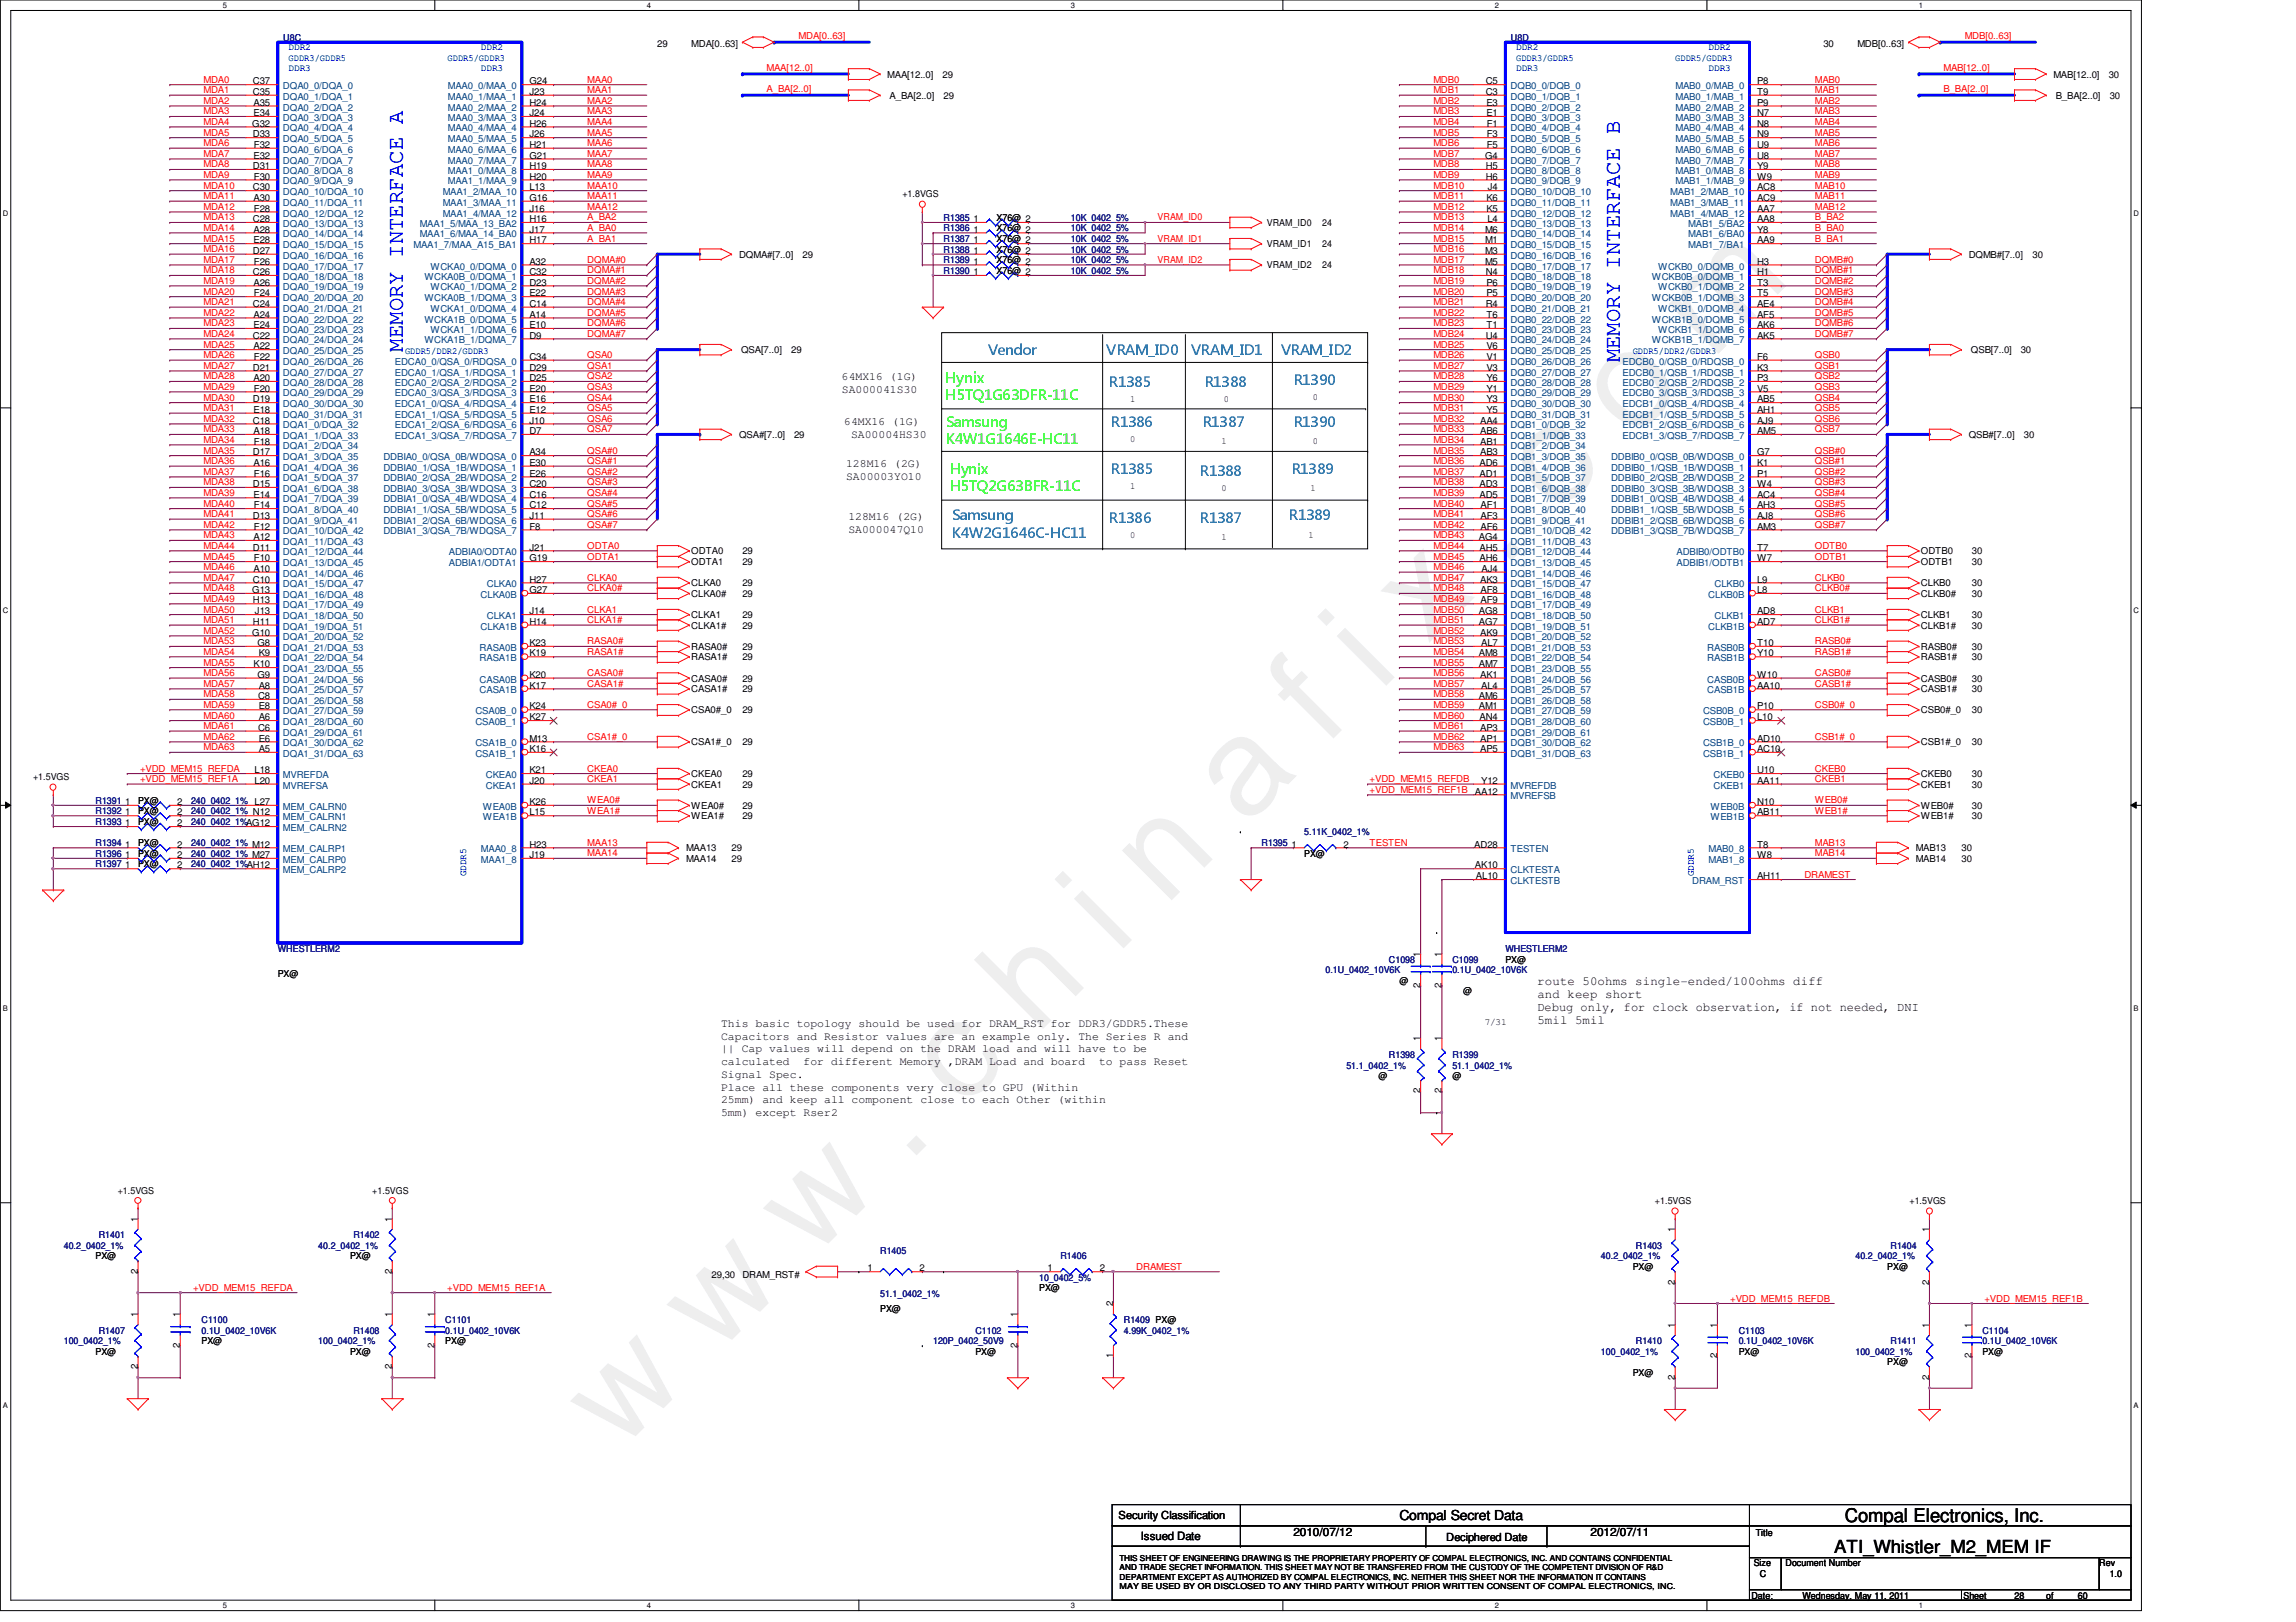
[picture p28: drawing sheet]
<svg xmlns="http://www.w3.org/2000/svg" width="297mm" height="210mm" viewBox="0 0 297 210" stroke-linecap="round" stroke-linejoin="round" font-family="sans-serif">
<defs><g id="words">
<text font-size="17.6" fill="#f0f" x="80.1" y="188" transform="rotate(-45 80.1 188)">w w w . c h i n a f i x . c o m</text>
<g font-size="2.9" fill="#00f">
<text x="52.1" y="45.5" transform="rotate(-90 52.1 45.5)">MEMORY INTERFACE A</text>
<text x="209.6" y="46.9" transform="rotate(-90 209.6 46.9)">MEMORY INTERFACE B</text>
</g>
<text font-size="2.5" x="238.7" y="197">Compal Electronics, Inc.</text>
<text font-size="2.3" x="237.3" y="201">ATI_Whistler_M2_MEM IF</text>
<text font-size="1.8" x="181" y="196.7">Compal Secret Data</text>
<g font-size="1.6">
<text x="198.9" y="127.4">route 50ohms single-ended/100ohms diff</text>
<text x="198.9" y="129.1">and keep short</text>
<text x="198.9" y="130.8">Debug only, for clock observation, if not needed, DNI</text>
<text x="198.9" y="132.5">5mil 5mil</text>
</g>
<g font-size="1.5">
<text x="108.9" y="49.2">64MX16 (1G)</text>
<text x="108.9" y="50.9">SA000041S30</text>
<text x="109.2" y="55">64MX16 (1G)</text>
<text x="110.1" y="56.6">SA00004HS30</text>
<text x="109.5" y="60.4">128M16 (2G)</text>
<text x="109.5" y="62.1">SA00003YO10</text>
<text x="109.8" y="67.3">128M16 (2G)</text>
<text x="109.8" y="69">SA000047Q10</text>
<text x="93.3" y="132.9">This basic topology should be used for DRAM_RST for DDR3/GDDR5.These</text>
<text x="93.3" y="134.5">Capacitors and Resistor values are an example only. The Series R and</text>
<text x="93.3" y="136.2">|| Cap values will depend on the DRAM load and will have to be</text>
<text x="93.3" y="137.8">calculated</text>
<text x="104" y="137.8">for different Memory ,DRAM Load and board</text>
<text x="142.2" y="137.8">to pass Reset</text>
<text x="93.3" y="139.5">Signal Spec.</text>
<text x="93.3" y="141.1">Place all these components very close to GPU (Within</text>
<text x="93.3" y="142.8">25mm) and keep all component close to each Other (within</text>
<text x="93.3" y="144.4">5mm) except Rser2</text>
<text x="147.6" y="199.2">Issued Date</text>
<text x="167.3" y="198.8">2010/07/12</text>
<text x="205.8" y="198.8">2012/07/11</text>
</g>
<g font-size="1.4">
<text x="144.7" y="196.6">Security Classification</text>
<text x="187.1" y="199.4">Deciphered Date</text>
</g>
<g font-size="1.2" fill="#000080">
<text x="36.7" y="5.2">U8C</text>
<text x="195.5" y="5.2">U8D</text>
<text x="122.1" y="29.9">R1386</text>
<text x="122.1" y="28.6">R1385</text>
<text x="138.5" y="29.9">10K_0402_5%</text>
<text x="138.5" y="28.6">10K_0402_5%</text>
<text x="122.1" y="35.4">R1390</text>
<text x="122.1" y="32.7">R1388</text>
<text x="122.1" y="34">R1389</text>
<text x="122.1" y="31.3">R1387</text>
<text x="138.5" y="35.4">10K_0402_5%</text>
<text x="138.5" y="32.7">10K_0402_5%</text>
<text x="138.5" y="34">10K_0402_5%</text>
<text x="138.5" y="31.3">10K_0402_5%</text>
<text x="12.4" y="106.7">R1393</text>
<text x="12.4" y="104">R1391</text>
<text x="12.4" y="105.4">R1392</text>
<text x="24.7" y="106.7">240_0402_1%AG12</text>
<text x="24.7" y="104">240_0402_1% L27</text>
<text x="24.7" y="105.4">240_0402_1% N12</text>
<text x="12.4" y="109.5">R1394</text>
<text x="12.4" y="112.2">R1397</text>
<text x="12.4" y="110.9">R1396</text>
<text x="24.7" y="109.5">240_0402_1% M12</text>
<text x="24.7" y="112.2">240_0402_1%AH12</text>
<text x="24.7" y="110.9">240_0402_1% M27</text>
<text x="163.2" y="109.5">R1395</text>
<text x="168.7" y="108.1">5.11K_0402_1%</text>
<text x="35.9" y="123.2">WHESTLERM2</text>
<text x="171.5" y="125.9">0.1U_0402_10V6K</text>
<text x="179.7" y="124.6">C1098</text>
<text x="187.9" y="124.6">C1099</text>
<text x="187.9" y="125.9">0.1U_0402_10V6K</text>
<text x="194.8" y="123.2">WHESTLERM2</text>
<text x="179.7" y="136.9">R1398</text>
<text x="187.9" y="136.9">R1399</text>
<text x="174.2" y="138.3">51.1_0402_1%</text>
<text x="187.9" y="138.3">51.1_0402_1%</text>
<text x="8.3" y="161.6">40.2_0402_1%</text>
<text x="12.8" y="160.2">R1401</text>
<text x="41.2" y="161.6">40.2_0402_1%</text>
<text x="45.7" y="160.2">R1402</text>
<text x="211.6" y="161.6">R1403</text>
<text x="244.6" y="161.6">R1404</text>
<text x="113.9" y="162.3">R1405</text>
<text x="113.9" y="167.9">51.1_0402_1%</text>
<text x="134.4" y="165.7">10_0402_5%</text>
<text x="137.2" y="163">R1406</text>
<text x="207.1" y="163">40.2_0402_1%</text>
<text x="240" y="163">40.2_0402_1%</text>
<text x="8.3" y="173.9">100_0402_1%</text>
<text x="12.8" y="172.6">R1407</text>
<text x="26.1" y="171.2">C1100</text>
<text x="26.1" y="172.6">0.1U_0402_10V6K</text>
<text x="41.2" y="173.9">100_0402_1%</text>
<text x="45.7" y="172.6">R1408</text>
<text x="57.6" y="171.2">C1101</text>
<text x="57.6" y="172.6">0.1U_0402_10V6K</text>
<text x="120.7" y="173.9">120P_0402_50V9</text>
<text x="126.2" y="172.6">C1102</text>
<text x="145.4" y="171.2">R1409 PX@</text>
<text x="145.4" y="172.6">4.99K_0402_1%</text>
<text x="211.6" y="173.9">R1410</text>
<text x="224.9" y="172.6">C1103</text>
<text x="224.9" y="173.9">0.1U_0402_10V6K</text>
<text x="244.6" y="173.9">R1411</text>
<text x="256.5" y="172.6">C1104</text>
<text x="256.5" y="173.9">0.1U_0402_10V6K</text>
<text x="207.1" y="175.3">100_0402_1%</text>
<text x="240" y="175.3">100_0402_1%</text>
</g>
<g font-size="1.2" fill="#f00">
<text x="103.3" y="5">MDA[0..63]</text>
<text x="254.2" y="5">MDB[0..63]</text>
<text x="26.3" y="10.7">MDA0</text>
<text x="76" y="10.7">MAA0</text>
<text x="99.2" y="9.1">MAA[12..0]</text>
<text x="99.2" y="11.9">A_BA[2..0]</text>
<text x="185.4" y="10.7">MDB0</text>
<text x="234.8" y="10.7">MAB0</text>
<text x="251.4" y="9.1">MAB[12..0]</text>
<text x="251.4" y="11.9">B_BA[2..0]</text>
<text x="26.3" y="12.1">MDA1</text>
<text x="26.3" y="13.5">MDA2</text>
<text x="26.3" y="14.8">MDA3</text>
<text x="26.3" y="16.2">MDA4</text>
<text x="26.3" y="17.6">MDA5</text>
<text x="76" y="12.1">MAA1</text>
<text x="76" y="13.5">MAA2</text>
<text x="76" y="14.8">MAA3</text>
<text x="76" y="16.2">MAA4</text>
<text x="76" y="17.6">MAA5</text>
<text x="185.4" y="12.1">MDB1</text>
<text x="185.4" y="13.5">MDB2</text>
<text x="185.4" y="14.8">MDB3</text>
<text x="185.4" y="16.2">MDB4</text>
<text x="185.4" y="17.6">MDB5</text>
<text x="234.8" y="12.1">MAB1</text>
<text x="234.8" y="13.5">MAB2</text>
<text x="234.8" y="14.8">MAB3</text>
<text x="234.8" y="16.2">MAB4</text>
<text x="234.8" y="17.6">MAB5</text>
<text x="26.3" y="18.9">MDA6</text>
<text x="26.3" y="20.3">MDA7</text>
<text x="26.3" y="21.7">MDA8</text>
<text x="26.3" y="23">MDA9</text>
<text x="76" y="18.9">MAA6</text>
<text x="76" y="20.3">MAA7</text>
<text x="76" y="21.7">MAA8</text>
<text x="76" y="23">MAA9</text>
<text x="185.4" y="18.9">MDB6</text>
<text x="185.4" y="20.3">MDB7</text>
<text x="185.4" y="21.7">MDB8</text>
<text x="185.4" y="23">MDB9</text>
<text x="234.8" y="18.9">MAB6</text>
<text x="234.8" y="20.3">MAB7</text>
<text x="234.8" y="21.7">MAB8</text>
<text x="234.8" y="23">MAB9</text>
<text x="26.3" y="24.4">MDA10</text>
<text x="26.3" y="25.8">MDA11</text>
<text x="26.3" y="27.2">MDA12</text>
<text x="26.3" y="28.5">MDA13</text>
<text x="26.3" y="29.9">MDA14</text>
<text x="76" y="29.9">A_BA0</text>
<text x="76" y="28.5">A_BA2</text>
<text x="76" y="24.4">MAA10</text>
<text x="76" y="25.8">MAA11</text>
<text x="76" y="27.2">MAA12</text>
<text x="149.8" y="28.5">VRAM_ID0</text>
<text x="185.4" y="24.4">MDB10</text>
<text x="185.4" y="25.8">MDB11</text>
<text x="185.4" y="27.2">MDB12</text>
<text x="185.4" y="28.5">MDB13</text>
<text x="185.4" y="29.9">MDB14</text>
<text x="234.8" y="29.9">B_BA0</text>
<text x="234.8" y="28.5">B_BA2</text>
<text x="234.8" y="24.4">MAB10</text>
<text x="234.8" y="25.8">MAB11</text>
<text x="234.8" y="27.2">MAB12</text>
<text x="26.3" y="31.3">MDA15</text>
<text x="26.3" y="32.6">MDA16</text>
<text x="26.3" y="34">MDA17</text>
<text x="26.3" y="35.4">MDA18</text>
<text x="76" y="31.3">A_BA1</text>
<text x="76" y="34">DQMA#0</text>
<text x="76" y="35.4">DQMA#1</text>
<text x="149.8" y="31.3">VRAM_ID1</text>
<text x="149.8" y="34">VRAM_ID2</text>
<text x="185.4" y="31.3">MDB15</text>
<text x="185.4" y="32.6">MDB16</text>
<text x="185.4" y="34">MDB17</text>
<text x="185.4" y="35.4">MDB18</text>
<text x="234.8" y="31.3">B_BA1</text>
<text x="234.8" y="34">DQMB#0</text>
<text x="234.8" y="35.4">DQMB#1</text>
<text x="26.3" y="36.7">MDA19</text>
<text x="26.3" y="38.1">MDA20</text>
<text x="26.3" y="39.5">MDA21</text>
<text x="26.3" y="40.9">MDA22</text>
<text x="76" y="36.7">DQMA#2</text>
<text x="76" y="38.1">DQMA#3</text>
<text x="76" y="39.5">DQMA#4</text>
<text x="76" y="40.9">DQMA#5</text>
<text x="185.4" y="36.7">MDB19</text>
<text x="185.4" y="38.1">MDB20</text>
<text x="185.4" y="39.5">MDB21</text>
<text x="185.4" y="40.9">MDB22</text>
<text x="234.8" y="36.7">DQMB#2</text>
<text x="234.8" y="38.1">DQMB#3</text>
<text x="234.8" y="39.5">DQMB#4</text>
<text x="234.8" y="40.9">DQMB#5</text>
<text x="26.3" y="42.2">MDA23</text>
<text x="26.3" y="43.6">MDA24</text>
<text x="26.3" y="45">MDA25</text>
<text x="26.3" y="46.4">MDA26</text>
<text x="26.3" y="47.7">MDA27</text>
<text x="76" y="42.2">DQMA#6</text>
<text x="76" y="43.6">DQMA#7</text>
<text x="76" y="46.4">QSA0</text>
<text x="76" y="47.7">QSA1</text>
<text x="185.4" y="42.2">MDB23</text>
<text x="185.4" y="43.6">MDB24</text>
<text x="185.4" y="45">MDB25</text>
<text x="185.4" y="46.4">MDB26</text>
<text x="185.4" y="47.7">MDB27</text>
<text x="234.8" y="42.2">DQMB#6</text>
<text x="234.8" y="43.6">DQMB#7</text>
<text x="234.8" y="46.4">QSB0</text>
<text x="234.8" y="47.7">QSB1</text>
<text x="26.3" y="49.1">MDA28</text>
<text x="26.3" y="50.5">MDA29</text>
<text x="26.3" y="51.9">MDA30</text>
<text x="26.3" y="53.2">MDA31</text>
<text x="76" y="49.1">QSA2</text>
<text x="76" y="50.5">QSA3</text>
<text x="76" y="51.9">QSA4</text>
<text x="76" y="53.2">QSA5</text>
<text x="185.4" y="49.1">MDB28</text>
<text x="185.4" y="50.5">MDB29</text>
<text x="185.4" y="51.9">MDB30</text>
<text x="185.4" y="53.2">MDB31</text>
<text x="234.8" y="49.1">QSB2</text>
<text x="234.8" y="50.5">QSB3</text>
<text x="234.8" y="51.9">QSB4</text>
<text x="234.8" y="53.2">QSB5</text>
<text x="26.3" y="54.6">MDA32</text>
<text x="26.3" y="56">MDA33</text>
<text x="26.3" y="57.3">MDA34</text>
<text x="26.3" y="58.7">MDA35</text>
<text x="76" y="58.7">QSA#0</text>
<text x="76" y="54.6">QSA6</text>
<text x="76" y="56">QSA7</text>
<text x="185.4" y="54.6">MDB32</text>
<text x="185.4" y="56">MDB33</text>
<text x="185.4" y="57.3">MDB34</text>
<text x="185.4" y="58.7">MDB35</text>
<text x="234.8" y="58.7">QSB#0</text>
<text x="234.8" y="54.6">QSB6</text>
<text x="234.8" y="56">QSB7</text>
<text x="26.3" y="60.1">MDA36</text>
<text x="26.3" y="61.5">MDA37</text>
<text x="26.3" y="62.8">MDA38</text>
<text x="26.3" y="64.2">MDA39</text>
<text x="26.3" y="65.6">MDA40</text>
<text x="76" y="60.1">QSA#1</text>
<text x="76" y="61.5">QSA#2</text>
<text x="76" y="62.8">QSA#3</text>
<text x="76" y="64.2">QSA#4</text>
<text x="76" y="65.6">QSA#5</text>
<text x="185.4" y="60.1">MDB36</text>
<text x="185.4" y="61.5">MDB37</text>
<text x="185.4" y="62.8">MDB38</text>
<text x="185.4" y="64.2">MDB39</text>
<text x="185.4" y="65.6">MDB40</text>
<text x="234.8" y="60.1">QSB#1</text>
<text x="234.8" y="61.5">QSB#2</text>
<text x="234.8" y="62.8">QSB#3</text>
<text x="234.8" y="64.2">QSB#4</text>
<text x="234.8" y="65.6">QSB#5</text>
<text x="26.3" y="66.9">MDA41</text>
<text x="26.3" y="68.3">MDA42</text>
<text x="26.3" y="69.7">MDA43</text>
<text x="26.3" y="71">MDA44</text>
<text x="76" y="71">ODTA0</text>
<text x="76" y="66.9">QSA#6</text>
<text x="76" y="68.3">QSA#7</text>
<text x="185.4" y="66.9">MDB41</text>
<text x="185.4" y="68.3">MDB42</text>
<text x="185.4" y="69.7">MDB43</text>
<text x="185.4" y="71">MDB44</text>
<text x="234.8" y="71">ODTB0</text>
<text x="234.8" y="66.9">QSB#6</text>
<text x="234.8" y="68.3">QSB#7</text>
<text x="26.3" y="72.4">MDA45</text>
<text x="26.3" y="73.8">MDA46</text>
<text x="26.3" y="75.2">MDA47</text>
<text x="26.3" y="76.5">MDA48</text>
<text x="26.3" y="77.9">MDA49</text>
<text x="76" y="75.2">CLKA0</text>
<text x="76" y="76.5">CLKA0#</text>
<text x="76" y="72.4">ODTA1</text>
<text x="185.4" y="72.4">MDB45</text>
<text x="185.4" y="73.8">MDB46</text>
<text x="185.4" y="75.2">MDB47</text>
<text x="185.4" y="76.5">MDB48</text>
<text x="185.4" y="77.9">MDB49</text>
<text x="234.8" y="75.2">CLKB0</text>
<text x="234.8" y="76.5">CLKB0#</text>
<text x="234.8" y="72.4">ODTB1</text>
<text x="26.3" y="79.3">MDA50</text>
<text x="26.3" y="80.6">MDA51</text>
<text x="26.3" y="82">MDA52</text>
<text x="26.3" y="83.4">MDA53</text>
<text x="76" y="79.3">CLKA1</text>
<text x="76" y="80.6">CLKA1#</text>
<text x="76" y="83.4">RASA0#</text>
<text x="185.4" y="79.3">MDB50</text>
<text x="185.4" y="80.6">MDB51</text>
<text x="185.4" y="82">MDB52</text>
<text x="185.4" y="83.4">MDB53</text>
<text x="234.8" y="79.3">CLKB1</text>
<text x="234.8" y="80.6">CLKB1#</text>
<text x="234.8" y="83.4">RASB0#</text>
<text x="26.3" y="84.7">MDA54</text>
<text x="26.3" y="86.1">MDA55</text>
<text x="26.3" y="87.5">MDA56</text>
<text x="26.3" y="88.9">MDA57</text>
<text x="76" y="87.5">CASA0#</text>
<text x="76" y="88.9">CASA1#</text>
<text x="76" y="84.7">RASA1#</text>
<text x="185.4" y="84.7">MDB54</text>
<text x="185.4" y="86.1">MDB55</text>
<text x="185.4" y="87.5">MDB56</text>
<text x="185.4" y="88.9">MDB57</text>
<text x="234.8" y="87.5">CASB0#</text>
<text x="234.8" y="88.9">CASB1#</text>
<text x="234.8" y="84.7">RASB1#</text>
<text x="26.3" y="90.2">MDA58</text>
<text x="26.3" y="91.6">MDA59</text>
<text x="26.3" y="93">MDA60</text>
<text x="26.3" y="94.4">MDA61</text>
<text x="26.3" y="95.7">MDA62</text>
<text x="76" y="91.6">CSA0#_0</text>
<text x="76" y="95.7">CSA1#_0</text>
<text x="185.4" y="90.2">MDB58</text>
<text x="185.4" y="91.6">MDB59</text>
<text x="185.4" y="93">MDB60</text>
<text x="185.4" y="94.4">MDB61</text>
<text x="185.4" y="95.7">MDB62</text>
<text x="234.8" y="91.6">CSB0#_0</text>
<text x="234.8" y="95.7">CSB1#_0</text>
<text x="18.1" y="101.2">+VDD_MEM15_REF1A</text>
<text x="18.1" y="99.9">+VDD_MEM15_REFDA</text>
<text x="26.3" y="97.1">MDA63</text>
<text x="76" y="99.9">CKEA0</text>
<text x="76" y="101.2">CKEA1</text>
<text x="177.2" y="101.2">+VDD_MEM15_REFDB</text>
<text x="185.4" y="97.1">MDB63</text>
<text x="234.8" y="99.9">CKEB0</text>
<text x="234.8" y="101.2">CKEB1</text>
<text x="76" y="104">WEA0#</text>
<text x="76" y="105.3">WEA1#</text>
<text x="177.2" y="102.6">+VDD_MEM15_REF1B</text>
<text x="234.8" y="104">WEB0#</text>
<text x="234.8" y="105.3">WEB1#</text>
<text x="76" y="109.5">MAA13</text>
<text x="76" y="110.8">MAA14</text>
<text x="177.2" y="109.5">TESTEN</text>
<text x="233.4" y="113.6">DRAMEST</text>
<text x="234.8" y="109.5">MAB13</text>
<text x="234.8" y="110.8">MAB14</text>
<text x="25" y="167">+VDD_MEM15_REFDA</text>
<text x="57.9" y="167">+VDD_MEM15_REF1A</text>
<text x="147" y="164.3">DRAMEST</text>
<text x="223.8" y="168.4">+VDD_MEM15_REFDB</text>
<text x="256.7" y="168.4">+VDD_MEM15_REF1B</text>
</g>
<g font-size="1.2">
<text x="32.7" y="10.9">C37</text>
<text x="68.5" y="10.9">G24</text>
<text x="85" y="6.1">29</text>
<text x="89.4" y="6.1">MDA[0..63]</text>
<text x="114.8" y="10">MAA[12..0]</text>
<text x="121.9" y="10">29</text>
<text x="192.2" y="10.9">C5</text>
<text x="227.3" y="10.9">P8</text>
<text x="235.9" y="6.1">30</text>
<text x="240.3" y="6.1">MDB[0..63]</text>
<text x="265.7" y="10">MAB[12..0]</text>
<text x="272.8" y="10">30</text>
<text x="32.6" y="16.4">G32</text>
<text x="32.7" y="12.3">C35</text>
<text x="32.7" y="17.8">D33</text>
<text x="32.8" y="13.7">A35</text>
<text x="32.8" y="15">E34</text>
<text x="68.5" y="12.3">J23</text>
<text x="68.5" y="13.7">H24</text>
<text x="68.5" y="15">J24</text>
<text x="68.5" y="16.4">H26</text>
<text x="68.5" y="17.8">J26</text>
<text x="115.1" y="12.8">A_BA[2..0]</text>
<text x="122.1" y="12.8">29</text>
<text x="192.2" y="12.3">C3</text>
<text x="192.3" y="13.7">E3</text>
<text x="192.3" y="15">E1</text>
<text x="192.3" y="16.4">F1</text>
<text x="192.3" y="17.8">F3</text>
<text x="227.3" y="12.3">T9</text>
<text x="227.3" y="13.7">P9</text>
<text x="227.3" y="15">N7</text>
<text x="227.3" y="16.4">N8</text>
<text x="227.3" y="17.8">N9</text>
<text x="266" y="12.8">B_BA[2..0]</text>
<text x="272.9" y="12.8">30</text>
<text x="32.7" y="21.9">D31</text>
<text x="32.8" y="20.5">E32</text>
<text x="32.8" y="19.1">F32</text>
<text x="32.8" y="23.2">F30</text>
<text x="68.5" y="19.1">H21</text>
<text x="68.5" y="20.5">G21</text>
<text x="68.5" y="21.9">H19</text>
<text x="68.5" y="23.2">H20</text>
<text x="192.1" y="20.5">G4</text>
<text x="192.2" y="21.9">H5</text>
<text x="192.2" y="23.2">H6</text>
<text x="192.3" y="19.1">F5</text>
<text x="227.3" y="19.1">U9</text>
<text x="227.3" y="20.5">U8</text>
<text x="227.3" y="21.9">Y9</text>
<text x="227.3" y="23.2">W9</text>
<text x="32.7" y="24.6">C30</text>
<text x="32.7" y="28.7">C28</text>
<text x="32.8" y="26">A30</text>
<text x="32.8" y="27.4">F28</text>
<text x="68.5" y="24.6">L13</text>
<text x="68.5" y="26">G16</text>
<text x="68.5" y="27.4">J16</text>
<text x="68.5" y="28.7">H16</text>
<text x="116.7" y="25.5">+1.8VGS</text>
<text x="125.9" y="28.7">1</text>
<text x="128.9" y="29.9">X76@ 2</text>
<text x="128.9" y="28.6">X76@ 2</text>
<text x="163.9" y="29.2">VRAM_ID0</text>
<text x="171.1" y="29.2">24</text>
<text x="192.3" y="26">K6</text>
<text x="192.3" y="27.4">K5</text>
<text x="192.4" y="28.7">L4</text>
<text x="192.5" y="24.6">J4</text>
<text x="227.3" y="24.6">AC8</text>
<text x="227.3" y="26">AC9</text>
<text x="227.3" y="27.4">AA7</text>
<text x="227.3" y="28.7">AA8</text>
<text x="32.7" y="32.8">D27</text>
<text x="32.7" y="35.6">C26</text>
<text x="32.8" y="30.1">A28</text>
<text x="32.8" y="31.5">E28</text>
<text x="32.8" y="34.2">F26</text>
<text x="68.5" y="34.2">A32</text>
<text x="68.5" y="35.6">C32</text>
<text x="68.5" y="30.1">J17</text>
<text x="68.5" y="31.5">H17</text>
<text x="95.6" y="33.4">DQMA#[7..0]</text>
<text x="103.8" y="33.4">29</text>
<text x="125.9" y="35.6">1</text>
<text x="125.9" y="32.8">1</text>
<text x="125.9" y="34.2">1</text>
<text x="125.9" y="30.1">1</text>
<text x="125.9" y="31.5">1</text>
<text x="128.9" y="35.4">X76@ 2</text>
<text x="128.9" y="32.7">X76@ 2</text>
<text x="128.9" y="34">X76@ 2</text>
<text x="128.9" y="31.3">X76@ 2</text>
<text x="163.9" y="32">VRAM_ID1</text>
<text x="163.9" y="34.7">VRAM_ID2</text>
<text x="171.1" y="32">24</text>
<text x="171.1" y="34.7">24</text>
<text x="192.1" y="30.1">M6</text>
<text x="192.1" y="31.5">M1</text>
<text x="192.1" y="32.8">M3</text>
<text x="192.1" y="34.2">M5</text>
<text x="192.2" y="35.6">N4</text>
<text x="227.3" y="34.2">H3</text>
<text x="227.3" y="35.6">H1</text>
<text x="227.3" y="30.1">Y8</text>
<text x="227.3" y="31.5">AA9</text>
<text x="254.7" y="33.4">DQMB#[7..0]</text>
<text x="262.9" y="33.4">30</text>
<text x="32.7" y="39.7">C24</text>
<text x="32.8" y="37">A26</text>
<text x="32.8" y="41.1">A24</text>
<text x="32.8" y="38.4">F24</text>
<text x="68.5" y="37">D23</text>
<text x="68.5" y="38.4">E22</text>
<text x="68.5" y="39.7">C14</text>
<text x="68.5" y="41.1">A14</text>
<text x="192.2" y="39.7">R4</text>
<text x="192.3" y="37">P6</text>
<text x="192.3" y="38.4">P5</text>
<text x="192.3" y="41.1">T6</text>
<text x="227.3" y="37">T3</text>
<text x="227.3" y="38.4">T5</text>
<text x="227.3" y="39.7">AE4</text>
<text x="227.3" y="41.1">AF5</text>
<text x="32.7" y="43.8">C22</text>
<text x="32.7" y="48">D21</text>
<text x="32.8" y="42.5">E24</text>
<text x="32.8" y="45.2">A22</text>
<text x="32.8" y="46.6">F22</text>
<text x="68.5" y="42.5">E10</text>
<text x="68.5" y="43.8">D9</text>
<text x="68.5" y="46.6">C34</text>
<text x="68.5" y="48">D29</text>
<text x="95.9" y="45.7">QSA[7..0]</text>
<text x="102.3" y="45.7">29</text>
<text x="192.2" y="43.8">U4</text>
<text x="192.3" y="42.5">T1</text>
<text x="192.3" y="45.2">V6</text>
<text x="192.3" y="46.6">V1</text>
<text x="192.3" y="48">V3</text>
<text x="227.3" y="42.5">AK6</text>
<text x="227.3" y="43.8">AK5</text>
<text x="227.3" y="46.6">F6</text>
<text x="227.3" y="48">K3</text>
<text x="255" y="45.7">QSB[7..0]</text>
<text x="261.4" y="45.7">30</text>
<text x="32.7" y="52.1">D19</text>
<text x="32.8" y="49.3">A20</text>
<text x="32.8" y="53.4">E18</text>
<text x="32.8" y="50.7">F20</text>
<text x="68.5" y="49.3">D25</text>
<text x="68.5" y="50.7">E20</text>
<text x="68.5" y="52.1">E16</text>
<text x="68.5" y="53.4">E12</text>
<text x="146.2" y="52">1</text>
<text x="158.3" y="52">0</text>
<text x="169.8" y="51.7">0</text>
<text x="192.3" y="49.3">Y6</text>
<text x="192.3" y="50.7">Y1</text>
<text x="192.3" y="52.1">Y3</text>
<text x="192.3" y="53.4">Y5</text>
<text x="227.3" y="49.3">P3</text>
<text x="227.3" y="50.7">V5</text>
<text x="227.3" y="52.1">AB5</text>
<text x="227.3" y="53.4">AH1</text>
<text x="32.7" y="54.8">C18</text>
<text x="32.7" y="58.9">D17</text>
<text x="32.8" y="56.2">A18</text>
<text x="32.8" y="57.5">F18</text>
<text x="68.5" y="54.8">J10</text>
<text x="68.5" y="56.2">D7</text>
<text x="68.5" y="58.9">A34</text>
<text x="95.6" y="56.7">QSA#[7..0]</text>
<text x="102.7" y="56.7">29</text>
<text x="146.2" y="57.2">0</text>
<text x="158" y="57.5">1</text>
<text x="169.8" y="57.5">0</text>
<text x="191.5" y="54.8">AA4</text>
<text x="191.5" y="56.2">AB6</text>
<text x="191.5" y="57.5">AB1</text>
<text x="191.5" y="58.9">AB3</text>
<text x="227.3" y="54.8">AJ9</text>
<text x="227.3" y="56.2">AM5</text>
<text x="227.3" y="58.9">G7</text>
<text x="254.7" y="56.7">QSB#[7..0]</text>
<text x="261.8" y="56.7">30</text>
<text x="32.7" y="63">D15</text>
<text x="32.8" y="60.3">A16</text>
<text x="32.8" y="64.4">E14</text>
<text x="32.8" y="61.7">F16</text>
<text x="32.8" y="65.8">F14</text>
<text x="68.5" y="60.3">E30</text>
<text x="68.5" y="61.7">E26</text>
<text x="68.5" y="63">C20</text>
<text x="68.5" y="64.4">C16</text>
<text x="68.5" y="65.8">C12</text>
<text x="146.2" y="63.3">1</text>
<text x="158" y="63.5">0</text>
<text x="169.5" y="63.5">1</text>
<text x="191.4" y="60.3">AD6</text>
<text x="191.4" y="61.7">AD1</text>
<text x="191.4" y="63">AD3</text>
<text x="191.4" y="64.4">AD5</text>
<text x="191.5" y="65.8">AF1</text>
<text x="227.3" y="60.3">K1</text>
<text x="227.3" y="61.7">P1</text>
<text x="227.3" y="63">W4</text>
<text x="227.3" y="64.4">AC4</text>
<text x="227.3" y="65.8">AH3</text>
<text x="32.7" y="67.1">D13</text>
<text x="32.7" y="71.2">D11</text>
<text x="32.8" y="69.9">A12</text>
<text x="32.8" y="68.5">F12</text>
<text x="68.5" y="71.2">J21</text>
<text x="68.5" y="67.1">J11</text>
<text x="68.5" y="68.5">F8</text>
<text x="89.4" y="71.7">ODTA0</text>
<text x="96" y="71.7">29</text>
<text x="146.2" y="69.6">0</text>
<text x="158" y="69.8">1</text>
<text x="169.3" y="69.6">1</text>
<text x="191.3" y="69.9">AG4</text>
<text x="191.4" y="71.2">AH5</text>
<text x="191.5" y="67.1">AF3</text>
<text x="191.5" y="68.5">AF6</text>
<text x="227.3" y="71.2">T7</text>
<text x="227.3" y="67.1">AJ8</text>
<text x="227.3" y="68.5">AM3</text>
<text x="248.5" y="71.7">ODTB0</text>
<text x="255.1" y="71.7">30</text>
<text x="32.6" y="76.7">G13</text>
<text x="32.7" y="75.4">C10</text>
<text x="32.8" y="74">A10</text>
<text x="32.8" y="72.6">F10</text>
<text x="68.5" y="75.4">H27</text>
<text x="68.5" y="76.7">G27</text>
<text x="68.5" y="72.6">G19</text>
<text x="89.4" y="75.9">CLKA0</text>
<text x="89.4" y="77.3">CLKA0#</text>
<text x="89.4" y="73.1">ODTA1</text>
<text x="96" y="75.9">29</text>
<text x="96" y="77.3">29</text>
<text x="96" y="73.1">29</text>
<text x="191.4" y="72.6">AH6</text>
<text x="191.5" y="75.4">AK3</text>
<text x="191.5" y="76.7">AF8</text>
<text x="191.7" y="74">AJ4</text>
<text x="227.3" y="75.4">L9</text>
<text x="227.3" y="76.7">L8</text>
<text x="227.3" y="72.6">W7</text>
<text x="248.5" y="75.9">CLKB0</text>
<text x="248.5" y="77.3">CLKB0#</text>
<text x="248.5" y="73.1">ODTB1</text>
<text x="255.1" y="75.9">30</text>
<text x="255.1" y="73.1">30</text>
<text x="255.1" y="77.3">30</text>
<text x="32.6" y="82.2">G10</text>
<text x="32.7" y="78.1">H13</text>
<text x="32.7" y="80.8">H11</text>
<text x="33" y="79.5">J13</text>
<text x="33.3" y="83.6">G8</text>
<text x="68.5" y="79.5">J14</text>
<text x="68.5" y="80.8">H14</text>
<text x="68.5" y="83.6">K23</text>
<text x="89.4" y="80">CLKA1</text>
<text x="89.4" y="81.4">CLKA1#</text>
<text x="96" y="80">29</text>
<text x="96" y="81.4">29</text>
<text x="191.3" y="79.5">AG8</text>
<text x="191.3" y="80.8">AG7</text>
<text x="191.5" y="82.2">AK9</text>
<text x="191.5" y="78.1">AF9</text>
<text x="191.6" y="83.6">AL7</text>
<text x="227.3" y="79.5">AD8</text>
<text x="227.3" y="80.8">AD7</text>
<text x="227.3" y="83.6">T10</text>
<text x="248.5" y="80">CLKB1</text>
<text x="248.5" y="81.4">CLKB1#</text>
<text x="255.1" y="80">30</text>
<text x="255.1" y="81.4">30</text>
<text x="32.8" y="86.4">K10</text>
<text x="33.3" y="87.7">G9</text>
<text x="33.5" y="85">K9</text>
<text x="33.5" y="89.1">A8</text>
<text x="68.5" y="87.7">K20</text>
<text x="68.5" y="89.1">K17</text>
<text x="68.5" y="85">K19</text>
<text x="89.4" y="84.1">RASA0#</text>
<text x="89.4" y="88.2">CASA0#</text>
<text x="89.4" y="85.5">RASA1#</text>
<text x="89.4" y="89.6">CASA1#</text>
<text x="96" y="84.1">29</text>
<text x="96" y="88.2">29</text>
<text x="96" y="85.5">29</text>
<text x="96" y="89.6">29</text>
<text x="191.3" y="85">AM8</text>
<text x="191.3" y="86.4">AM7</text>
<text x="191.5" y="87.7">AK1</text>
<text x="191.6" y="89.1">AL4</text>
<text x="227.3" y="87.7">W10</text>
<text x="227.3" y="89.1">AA10</text>
<text x="227.3" y="85">Y10</text>
<text x="248.5" y="84.1">RASB0#</text>
<text x="248.5" y="88.2">CASB0#</text>
<text x="248.5" y="85.5">RASB1#</text>
<text x="248.5" y="89.6">CASB1#</text>
<text x="255.1" y="84.1">30</text>
<text x="255.1" y="88.2">30</text>
<text x="255.1" y="85.5">30</text>
<text x="255.1" y="89.6">30</text>
<text x="33.4" y="90.5">C8</text>
<text x="33.4" y="94.6">C6</text>
<text x="33.5" y="91.8">E8</text>
<text x="33.5" y="93.2">A6</text>
<text x="33.5" y="96">E6</text>
<text x="68.5" y="91.8">K24</text>
<text x="68.5" y="93.2">K27</text>
<text x="68.5" y="96">M13</text>
<text x="89.4" y="92.3">CSA0#_0</text>
<text x="96" y="92.3">29</text>
<text x="191.3" y="90.5">AM6</text>
<text x="191.3" y="91.8">AM1</text>
<text x="191.4" y="93.2">AN4</text>
<text x="191.5" y="94.6">AP3</text>
<text x="191.5" y="96">AP1</text>
<text x="227.3" y="91.8">P10</text>
<text x="227.3" y="93.2">L10</text>
<text x="227.3" y="96">AD10</text>
<text x="248.5" y="92.3">CSB0#_0</text>
<text x="255.1" y="92.3">30</text>
<text x="4.3" y="101">+1.5VGS</text>
<text x="32.9" y="100.1">L18</text>
<text x="32.9" y="101.4">L20</text>
<text x="33.5" y="97.3">A5</text>
<text x="68.5" y="100.1">K21</text>
<text x="68.5" y="101.4">J20</text>
<text x="68.5" y="97.3">K16</text>
<text x="89.4" y="96.4">CSA1#_0</text>
<text x="89.4" y="100.6">CKEA0</text>
<text x="89.4" y="101.9">CKEA1</text>
<text x="96" y="96.4">29</text>
<text x="96" y="100.6">29</text>
<text x="96" y="101.9">29</text>
<text x="191.5" y="97.3">AP5</text>
<text x="191.6" y="101.4">Y12</text>
<text x="227.3" y="100.1">U10</text>
<text x="227.3" y="101.4">AA11</text>
<text x="227.3" y="97.3">AC10</text>
<text x="248.5" y="100.6">CKEB0</text>
<text x="248.5" y="101.9">CKEB1</text>
<text x="248.5" y="96.4">CSB1#_0</text>
<text x="255.1" y="100.6">30</text>
<text x="255.1" y="101.9">30</text>
<text x="255.1" y="96.4">30</text>
<text x="16.2" y="106.9">1</text>
<text x="16.2" y="104.2">1</text>
<text x="16.2" y="105.5">1</text>
<text x="17.9" y="106.7">PX@</text>
<text x="17.9" y="104">PX@</text>
<text x="17.9" y="105.4">PX@</text>
<text x="22.9" y="106.9">2</text>
<text x="22.9" y="104.2">2</text>
<text x="22.9" y="105.5">2</text>
<text x="68.5" y="104.2">K26</text>
<text x="68.5" y="105.5">L15</text>
<text x="89.4" y="104.7">WEA0#</text>
<text x="89.4" y="106">WEA1#</text>
<text x="96" y="104.7">29</text>
<text x="96" y="106">29</text>
<text x="190.8" y="102.8">AA12</text>
<text x="227.3" y="104.2">N10</text>
<text x="227.3" y="105.5">AB11</text>
<text x="248.5" y="104.7">WEB0#</text>
<text x="248.5" y="106">WEB1#</text>
<text x="255.1" y="104.7">30</text>
<text x="255.1" y="106">30</text>
<text x="16.2" y="109.7">1</text>
<text x="16.2" y="112.4">1</text>
<text x="16.2" y="111">1</text>
<text x="17.9" y="109.5">PX@</text>
<text x="17.9" y="112.2">PX@</text>
<text x="17.9" y="110.9">PX@</text>
<text x="22.9" y="109.7">2</text>
<text x="22.9" y="112.4">2</text>
<text x="22.9" y="111">2</text>
<text x="68.5" y="109.7">H23</text>
<text x="68.5" y="111">J19</text>
<text x="88.8" y="110.1">MAA13</text>
<text x="88.8" y="111.5">MAA14</text>
<text x="94.6" y="110.1">29</text>
<text x="94.6" y="111.5">29</text>
<text x="167.1" y="109.7">1</text>
<text x="168.7" y="110.9">PX@</text>
<text x="173.8" y="109.7">2</text>
<text x="190.7" y="109.7">AD28</text>
<text x="190.8" y="112.4">AK10</text>
<text x="190.9" y="113.8">AL10</text>
<text x="227.3" y="113.8">AH11</text>
<text x="227.3" y="109.7">T8</text>
<text x="227.3" y="111">W8</text>
<text x="247.8" y="110.1">MAB13</text>
<text x="247.8" y="111.5">MAB14</text>
<text x="253.8" y="110.1">30</text>
<text x="253.8" y="111.5">30</text>
<text x="183.8" y="123.8" transform="rotate(-90 183.8 123.8)">1</text>
<text x="186.5" y="123.8" transform="rotate(-90 186.5 123.8)">1</text>
<text x="194.8" y="124.6">PX@</text>
<text x="35.9" y="126.5">PX@</text>
<text x="181" y="127.3">@</text>
<text x="183.8" y="127.8" transform="rotate(-90 183.8 127.8)">2</text>
<text x="186.5" y="127.8" transform="rotate(-90 186.5 127.8)">2</text>
<text x="189.3" y="128.7">@</text>
<text x="183.8" y="134.8" transform="rotate(-90 183.8 134.8)">1</text>
<text x="186.5" y="134.8" transform="rotate(-90 186.5 134.8)">1</text>
<text x="192" y="132.7">7/31</text>
<text x="178.3" y="139.6">@</text>
<text x="183.8" y="141.5" transform="rotate(-90 183.8 141.5)">2</text>
<text x="186.5" y="141.5" transform="rotate(-90 186.5 141.5)">2</text>
<text x="187.9" y="139.6">@</text>
<text x="15.2" y="154.5">+1.5VGS</text>
<text x="48.2" y="154.5">+1.5VGS</text>
<text x="214.1" y="155.8">+1.5VGS</text>
<text x="247" y="155.8">+1.5VGS</text>
<text x="17.8" y="158.1" transform="rotate(-90 17.8 158.1)">1</text>
<text x="50.7" y="158.1" transform="rotate(-90 50.7 158.1)">1</text>
<text x="216.7" y="159.5" transform="rotate(-90 216.7 159.5)">1</text>
<text x="249.6" y="159.5" transform="rotate(-90 249.6 159.5)">1</text>
<text x="12.4" y="163">PX@</text>
<text x="17.8" y="164.8" transform="rotate(-90 17.8 164.8)">2</text>
<text x="45.3" y="163">PX@</text>
<text x="50.7" y="164.8" transform="rotate(-90 50.7 164.8)">2</text>
<text x="92.1" y="165.4">29,30</text>
<text x="96" y="165.4">DRAM_RST#</text>
<text x="112.2" y="164.5">1</text>
<text x="118.9" y="164.5">2</text>
<text x="134.4" y="167.1">PX@</text>
<text x="135.5" y="164.5">1</text>
<text x="142.3" y="164.5">2</text>
<text x="211.2" y="164.3">PX@</text>
<text x="216.7" y="166.2" transform="rotate(-90 216.7 166.2)">2</text>
<text x="244.2" y="164.3">PX@</text>
<text x="249.6" y="166.2" transform="rotate(-90 249.6 166.2)">2</text>
<text x="17.8" y="170.5" transform="rotate(-90 17.8 170.5)">1</text>
<text x="23.3" y="170.5" transform="rotate(-90 23.3 170.5)">1</text>
<text x="26.1" y="173.9">PX@</text>
<text x="50.7" y="170.5" transform="rotate(-90 50.7 170.5)">1</text>
<text x="56.2" y="170.5" transform="rotate(-90 56.2 170.5)">1</text>
<text x="57.6" y="173.9">PX@</text>
<text x="113.9" y="169.8">PX@</text>
<text x="131.6" y="170.5" transform="rotate(-90 131.6 170.5)">1</text>
<text x="144" y="169.1" transform="rotate(-90 144 169.1)">2</text>
<text x="216.7" y="171.8" transform="rotate(-90 216.7 171.8)">1</text>
<text x="222.1" y="171.8" transform="rotate(-90 222.1 171.8)">1</text>
<text x="249.6" y="171.8" transform="rotate(-90 249.6 171.8)">1</text>
<text x="255.1" y="171.8" transform="rotate(-90 255.1 171.8)">1</text>
<text x="12.4" y="175.3">PX@</text>
<text x="17.8" y="177.2" transform="rotate(-90 17.8 177.2)">2</text>
<text x="23.3" y="174.4" transform="rotate(-90 23.3 174.4)">2</text>
<text x="45.3" y="175.3">PX@</text>
<text x="50.7" y="177.2" transform="rotate(-90 50.7 177.2)">2</text>
<text x="56.2" y="174.4" transform="rotate(-90 56.2 174.4)">2</text>
<text x="126.2" y="175.3">PX@</text>
<text x="131.6" y="174.4" transform="rotate(-90 131.6 174.4)">2</text>
<text x="144" y="175.8" transform="rotate(-90 144 175.8)">1</text>
<text x="211.2" y="178">PX@</text>
<text x="216.7" y="178.5" transform="rotate(-90 216.7 178.5)">2</text>
<text x="222.1" y="175.8" transform="rotate(-90 222.1 175.8)">2</text>
<text x="224.9" y="175.3">PX@</text>
<text x="244.2" y="176.7">PX@</text>
<text x="249.6" y="178.5" transform="rotate(-90 249.6 178.5)">2</text>
<text x="255.1" y="175.8" transform="rotate(-90 255.1 175.8)">2</text>
<text x="256.5" y="175.3">PX@</text>
<text x="226.9" y="202.7">Size</text>
<text x="227.1" y="198.7">Title</text>
<text x="231" y="202.7">Document Number</text>
<text x="271.6" y="202.7">Rev</text>
<text x="226.6" y="206.9">Date:</text>
<text x="227.7" y="204.1">C</text>
<text x="233.2" y="206.9">Wednesday, May 11, 2011</text>
<text x="254" y="206.9">Sheet</text>
<text x="260.6" y="206.9">28</text>
<text x="264.7" y="206.9">of</text>
<text x="268.8" y="206.9">60</text>
<text x="272.9" y="204.1">1.0</text>
</g>
<g font-size="1.2" fill="#004080">
<text x="36.6" y="11.6">DQA0_0/DQA_0</text>
<text x="57.9" y="11.6">MAA0_0/MAA_0</text>
<text x="195.4" y="11.6">DQB0_0/DQB_0</text>
<text x="216.8" y="11.6">MAB0_0/MAB_0</text>
<text x="36.6" y="12.9">DQA0_1/DQA_1</text>
<text x="36.6" y="14.3">DQA0_2/DQA_2</text>
<text x="36.6" y="15.7">DQA0_3/DQA_3</text>
<text x="36.6" y="17">DQA0_4/DQA_4</text>
<text x="57.9" y="12.9">MAA0_1/MAA_1</text>
<text x="57.9" y="14.3">MAA0_2/MAA_2</text>
<text x="57.9" y="15.7">MAA0_3/MAA_3</text>
<text x="57.9" y="17">MAA0_4/MAA_4</text>
<text x="195.4" y="12.9">DQB0_1/DQB_1</text>
<text x="195.4" y="14.3">DQB0_2/DQB_2</text>
<text x="195.4" y="15.7">DQB0_3/DQB_3</text>
<text x="195.4" y="17">DQB0_4/DQB_4</text>
<text x="216.8" y="12.9">MAB0_1/MAB_1</text>
<text x="216.8" y="14.3">MAB0_2/MAB_2</text>
<text x="216.8" y="15.7">MAB0_3/MAB_3</text>
<text x="216.8" y="17">MAB0_4/MAB_4</text>
<text x="36.6" y="18.4">DQA0_5/DQA_5</text>
<text x="36.6" y="19.8">DQA0_6/DQA_6</text>
<text x="36.6" y="21.2">DQA0_7/DQA_7</text>
<text x="36.6" y="22.5">DQA0_8/DQA_8</text>
<text x="36.6" y="23.9">DQA0_9/DQA_9</text>
<text x="57.9" y="18.4">MAA0_5/MAA_5</text>
<text x="57.9" y="19.8">MAA0_6/MAA_6</text>
<text x="57.9" y="21.2">MAA0_7/MAA_7</text>
<text x="57.9" y="22.5">MAA1_0/MAA_8</text>
<text x="57.9" y="23.9">MAA1_1/MAA_9</text>
<text x="195.4" y="18.4">DQB0_5/DQB_5</text>
<text x="195.4" y="19.8">DQB0_6/DQB_6</text>
<text x="195.4" y="21.2">DQB0_7/DQB_7</text>
<text x="195.4" y="22.5">DQB0_8/DQB_8</text>
<text x="195.4" y="23.9">DQB0_9/DQB_9</text>
<text x="216.8" y="18.4">MAB0_5/MAB_5</text>
<text x="216.8" y="19.8">MAB0_6/MAB_6</text>
<text x="216.8" y="21.2">MAB0_7/MAB_7</text>
<text x="216.8" y="22.5">MAB1_0/MAB_8</text>
<text x="216.8" y="23.9">MAB1_1/MAB_9</text>
<text x="36.6" y="25.3">DQA0_10/DQA_10</text>
<text x="36.6" y="26.6">DQA0_11/DQA_11</text>
<text x="36.6" y="28">DQA0_12/DQA_12</text>
<text x="36.6" y="29.4">DQA0_13/DQA_13</text>
<text x="54.3" y="29.4">MAA1_5/MAA_13_BA2</text>
<text x="57.3" y="25.3">MAA1_2/MAA_10</text>
<text x="57.3" y="26.6">MAA1_3/MAA_11</text>
<text x="57.3" y="28">MAA1_4/MAA_12</text>
<text x="195.4" y="25.3">DQB0_10/DQB_10</text>
<text x="195.4" y="26.6">DQB0_11/DQB_11</text>
<text x="195.4" y="28">DQB0_12/DQB_12</text>
<text x="195.4" y="29.4">DQB0_13/DQB_13</text>
<text x="216.1" y="25.3">MAB1_2/MAB_10</text>
<text x="216.1" y="26.6">MAB1_3/MAB_11</text>
<text x="216.1" y="28">MAB1_4/MAB_12</text>
<text x="218.4" y="29.4">MAB1_5/BA2</text>
<text x="36.6" y="30.7">DQA0_14/DQA_14</text>
<text x="36.6" y="32.1">DQA0_15/DQA_15</text>
<text x="36.6" y="33.5">DQA0_16/DQA_16</text>
<text x="36.6" y="34.9">DQA0_17/DQA_17</text>
<text x="53.5" y="32.1">MAA1_7/MAA_A15_BA1</text>
<text x="54.3" y="30.7">MAA1_6/MAA_14_BA0</text>
<text x="55.7" y="34.9">WCKA0_0/DQMA_0</text>
<text x="195.4" y="30.7">DQB0_14/DQB_14</text>
<text x="195.4" y="32.1">DQB0_15/DQB_15</text>
<text x="195.4" y="33.5">DQB0_16/DQB_16</text>
<text x="195.4" y="34.9">DQB0_17/DQB_17</text>
<text x="214.5" y="34.9">WCKB0_0/DQMB_0</text>
<text x="218.4" y="30.7">MAB1_6/BA0</text>
<text x="218.4" y="32.1">MAB1_7/BA1</text>
<text x="36.6" y="36.2">DQA0_18/DQA_18</text>
<text x="36.6" y="37.6">DQA0_19/DQA_19</text>
<text x="36.6" y="39">DQA0_20/DQA_20</text>
<text x="36.6" y="40.3">DQA0_21/DQA_21</text>
<text x="36.6" y="41.7">DQA0_22/DQA_22</text>
<text x="54.9" y="36.2">WCKA0B_0/DQMA_1</text>
<text x="54.9" y="39">WCKA0B_1/DQMA_3</text>
<text x="54.9" y="41.7">WCKA1B_0/DQMA_5</text>
<text x="55.7" y="37.6">WCKA0_1/DQMA_2</text>
<text x="55.7" y="40.3">WCKA1_0/DQMA_4</text>
<text x="195.4" y="36.2">DQB0_18/DQB_18</text>
<text x="195.4" y="37.6">DQB0_19/DQB_19</text>
<text x="195.4" y="39">DQB0_20/DQB_20</text>
<text x="195.4" y="40.3">DQB0_21/DQB_21</text>
<text x="195.4" y="41.7">DQB0_22/DQB_22</text>
<text x="213.7" y="36.2">WCKB0B_0/DQMB_1</text>
<text x="213.7" y="39">WCKB0B_1/DQMB_3</text>
<text x="213.7" y="41.7">WCKB1B_0/DQMB_5</text>
<text x="214.5" y="37.6">WCKB0_1/DQMB_2</text>
<text x="214.5" y="40.3">WCKB1_0/DQMB_4</text>
<text x="36.6" y="43.1">DQA0_23/DQA_23</text>
<text x="36.6" y="44.4">DQA0_24/DQA_24</text>
<text x="36.6" y="45.8">DQA0_25/DQA_25</text>
<text x="36.6" y="47.2">DQA0_26/DQA_26</text>
<text x="51.1" y="47.2">EDCA0_0/QSA_0/RDQSA_0</text>
<text x="54.9" y="44.4">WCKA1B_1/DQMA_7</text>
<text x="55.7" y="43.1">WCKA1_1/DQMA_6</text>
<text x="195.4" y="43.1">DQB0_23/DQB_23</text>
<text x="195.4" y="44.4">DQB0_24/DQB_24</text>
<text x="195.4" y="45.8">DQB0_25/DQB_25</text>
<text x="195.4" y="47.2">DQB0_26/DQB_26</text>
<text x="209.9" y="47.2">EDCB0_0/QSB_0/RDQSB_0</text>
<text x="213.7" y="44.4">WCKB1B_1/DQMB_7</text>
<text x="214.5" y="43.1">WCKB1_1/DQMB_6</text>
<text x="36.6" y="48.6">DQA0_27/DQA_27</text>
<text x="36.6" y="49.9">DQA0_28/DQA_28</text>
<text x="36.6" y="51.3">DQA0_29/DQA_29</text>
<text x="36.6" y="52.7">DQA0_30/DQA_30</text>
<text x="51.1" y="48.6">EDCA0_1/QSA_1/RDQSA_1</text>
<text x="51.1" y="49.9">EDCA0_2/QSA_2/RDQSA_2</text>
<text x="51.1" y="51.3">EDCA0_3/QSA_3/RDQSA_3</text>
<text x="51.1" y="52.7">EDCA1_0/QSA_4/RDQSA_4</text>
<text x="195.4" y="48.6">DQB0_27/DQB_27</text>
<text x="195.4" y="49.9">DQB0_28/DQB_28</text>
<text x="195.4" y="51.3">DQB0_29/DQB_29</text>
<text x="195.4" y="52.7">DQB0_30/DQB_30</text>
<text x="209.9" y="48.6">EDCB0_1/QSB_1/RDQSB_1</text>
<text x="209.9" y="49.9">EDCB0_2/QSB_2/RDQSB_2</text>
<text x="209.9" y="51.3">EDCB0_3/QSB_3/RDQSB_3</text>
<text x="209.9" y="52.7">EDCB1_0/QSB_4/RDQSB_4</text>
<text x="36.6" y="54.1">DQA0_31/DQA_31</text>
<text x="36.6" y="55.5">DQA1_0/DQA_32</text>
<text x="36.6" y="56.8">DQA1_1/DQA_33</text>
<text x="36.6" y="58.2">DQA1_2/DQA_34</text>
<text x="36.6" y="59.6">DQA1_3/DQA_35</text>
<text x="49.6" y="59.6">DDBIA0_0/QSA_0B/WDQSA_0</text>
<text x="51.1" y="54.1">EDCA1_1/QSA_5/RDQSA_5</text>
<text x="51.1" y="55.5">EDCA1_2/QSA_6/RDQSA_6</text>
<text x="51.1" y="56.8">EDCA1_3/QSA_7/RDQSA_7</text>
<text x="195.4" y="54.1">DQB0_31/DQB_31</text>
<text x="195.4" y="55.5">DQB1_0/DQB_32</text>
<text x="195.4" y="56.8">DQB1_1/DQB_33</text>
<text x="195.4" y="58.2">DQB1_2/DQB_34</text>
<text x="195.4" y="59.6">DQB1_3/DQB_35</text>
<text x="208.4" y="59.6">DDBIB0_0/QSB_0B/WDQSB_0</text>
<text x="209.9" y="54.1">EDCB1_1/QSB_5/RDQSB_5</text>
<text x="209.9" y="55.5">EDCB1_2/QSB_6/RDQSB_6</text>
<text x="209.9" y="56.8">EDCB1_3/QSB_7/RDQSB_7</text>
<text x="36.6" y="60.9">DQA1_4/DQA_36</text>
<text x="36.6" y="62.3">DQA1_5/DQA_37</text>
<text x="36.6" y="63.7">DQA1_6/DQA_38</text>
<text x="36.6" y="65">DQA1_7/DQA_39</text>
<text x="49.6" y="60.9">DDBIA0_1/QSA_1B/WDQSA_1</text>
<text x="49.6" y="62.3">DDBIA0_2/QSA_2B/WDQSA_2</text>
<text x="49.6" y="63.7">DDBIA0_3/QSA_3B/WDQSA_3</text>
<text x="49.6" y="65">DDBIA1_0/QSA_4B/WDQSA_4</text>
<text x="195.4" y="60.9">DQB1_4/DQB_36</text>
<text x="195.4" y="62.3">DQB1_5/DQB_37</text>
<text x="195.4" y="63.7">DQB1_6/DQB_38</text>
<text x="195.4" y="65">DQB1_7/DQB_39</text>
<text x="208.4" y="60.9">DDBIB0_1/QSB_1B/WDQSB_1</text>
<text x="208.4" y="62.3">DDBIB0_2/QSB_2B/WDQSB_2</text>
<text x="208.4" y="63.7">DDBIB0_3/QSB_3B/WDQSB_3</text>
<text x="208.4" y="65">DDBIB1_0/QSB_4B/WDQSB_4</text>
<text x="36.6" y="66.4">DQA1_8/DQA_40</text>
<text x="36.6" y="67.8">DQA1_9/DQA_41</text>
<text x="36.6" y="69.2">DQA1_10/DQA_42</text>
<text x="36.6" y="70.5">DQA1_11/DQA_43</text>
<text x="36.6" y="71.9">DQA1_12/DQA_44</text>
<text x="49.6" y="66.4">DDBIA1_1/QSA_5B/WDQSA_5</text>
<text x="49.6" y="67.8">DDBIA1_2/QSA_6B/WDQSA_6</text>
<text x="49.6" y="69.2">DDBIA1_3/QSA_7B/WDQSA_7</text>
<text x="58.1" y="71.9">ADBIA0/ODTA0</text>
<text x="195.4" y="66.4">DQB1_8/DQB_40</text>
<text x="195.4" y="67.8">DQB1_9/DQB_41</text>
<text x="195.4" y="69.2">DQB1_10/DQB_42</text>
<text x="195.4" y="70.5">DQB1_11/DQB_43</text>
<text x="195.4" y="71.9">DQB1_12/DQB_44</text>
<text x="208.4" y="66.4">DDBIB1_1/QSB_5B/WDQSB_5</text>
<text x="208.4" y="67.8">DDBIB1_2/QSB_6B/WDQSB_6</text>
<text x="208.4" y="69.2">DDBIB1_3/QSB_7B/WDQSB_7</text>
<text x="216.9" y="71.9">ADBIB0/ODTB0</text>
<text x="36.6" y="73.3">DQA1_13/DQA_45</text>
<text x="36.6" y="74.6">DQA1_14/DQA_46</text>
<text x="36.6" y="76">DQA1_15/DQA_47</text>
<text x="36.6" y="77.4">DQA1_16/DQA_48</text>
<text x="58.1" y="73.3">ADBIA1/ODTA1</text>
<text x="62.2" y="77.4">CLKA0B</text>
<text x="63" y="76">CLKA0</text>
<text x="195.4" y="73.3">DQB1_13/DQB_45</text>
<text x="195.4" y="74.6">DQB1_14/DQB_46</text>
<text x="195.4" y="76">DQB1_15/DQB_47</text>
<text x="195.4" y="77.4">DQB1_16/DQB_48</text>
<text x="216.9" y="73.3">ADBIB1/ODTB1</text>
<text x="221" y="77.4">CLKB0B</text>
<text x="221.8" y="76">CLKB0</text>
<text x="36.6" y="78.7">DQA1_17/DQA_49</text>
<text x="36.6" y="80.1">DQA1_18/DQA_50</text>
<text x="36.6" y="81.5">DQA1_19/DQA_51</text>
<text x="36.6" y="82.9">DQA1_20/DQA_52</text>
<text x="62.2" y="81.5">CLKA1B</text>
<text x="63" y="80.1">CLKA1</text>
<text x="195.4" y="78.7">DQB1_17/DQB_49</text>
<text x="195.4" y="80.1">DQB1_18/DQB_50</text>
<text x="195.4" y="81.5">DQB1_19/DQB_51</text>
<text x="195.4" y="82.9">DQB1_20/DQB_52</text>
<text x="221" y="81.5">CLKB1B</text>
<text x="221.8" y="80.1">CLKB1</text>
<text x="36.6" y="84.2">DQA1_21/DQA_53</text>
<text x="36.6" y="85.6">DQA1_22/DQA_54</text>
<text x="36.6" y="87">DQA1_23/DQA_55</text>
<text x="36.6" y="88.3">DQA1_24/DQA_56</text>
<text x="36.6" y="89.7">DQA1_25/DQA_57</text>
<text x="62.1" y="88.3">CASA0B</text>
<text x="62.1" y="89.7">CASA1B</text>
<text x="62.1" y="84.2">RASA0B</text>
<text x="62.1" y="85.6">RASA1B</text>
<text x="195.4" y="84.2">DQB1_21/DQB_53</text>
<text x="195.4" y="85.6">DQB1_22/DQB_54</text>
<text x="195.4" y="87">DQB1_23/DQB_55</text>
<text x="195.4" y="88.3">DQB1_24/DQB_56</text>
<text x="195.4" y="89.7">DQB1_25/DQB_57</text>
<text x="220.9" y="88.3">CASB0B</text>
<text x="220.9" y="89.7">CASB1B</text>
<text x="220.9" y="84.2">RASB0B</text>
<text x="220.9" y="85.6">RASB1B</text>
<text x="36.6" y="91.1">DQA1_26/DQA_58</text>
<text x="36.6" y="92.4">DQA1_27/DQA_59</text>
<text x="36.6" y="93.8">DQA1_28/DQA_60</text>
<text x="36.6" y="95.2">DQA1_29/DQA_61</text>
<text x="61.5" y="92.4">CSA0B_0</text>
<text x="61.5" y="93.8">CSA0B_1</text>
<text x="195.4" y="91.1">DQB1_26/DQB_58</text>
<text x="195.4" y="92.4">DQB1_27/DQB_59</text>
<text x="195.4" y="93.8">DQB1_28/DQB_60</text>
<text x="195.4" y="95.2">DQB1_29/DQB_61</text>
<text x="220.3" y="92.4">CSB0B_0</text>
<text x="220.3" y="93.8">CSB0B_1</text>
<text x="36.6" y="96.6">DQA1_30/DQA_62</text>
<text x="36.6" y="98">DQA1_31/DQA_63</text>
<text x="36.6" y="100.7">MVREFDA</text>
<text x="61.5" y="96.6">CSA1B_0</text>
<text x="61.5" y="98">CSA1B_1</text>
<text x="62.9" y="100.7">CKEA0</text>
<text x="195.4" y="96.6">DQB1_30/DQB_62</text>
<text x="195.4" y="98">DQB1_31/DQB_63</text>
<text x="220.3" y="96.6">CSB1B_0</text>
<text x="220.3" y="98">CSB1B_1</text>
<text x="221.7" y="100.7">CKEB0</text>
<text x="36.6" y="102.1">MVREFSA</text>
<text x="36.6" y="104.8">MEM_CALRN0</text>
<text x="36.6" y="106.2">MEM_CALRN1</text>
<text x="36.6" y="107.6">MEM_CALRN2</text>
<text x="62.5" y="104.8">WEA0B</text>
<text x="62.5" y="106.2">WEA1B</text>
<text x="62.9" y="102.1">CKEA1</text>
<text x="195.4" y="102.1">MVREFDB</text>
<text x="195.4" y="103.5">MVREFSB</text>
<text x="221.3" y="104.8">WEB0B</text>
<text x="221.3" y="106.2">WEB1B</text>
<text x="221.7" y="102.1">CKEB1</text>
<text x="36.6" y="110.3">MEM_CALRP1</text>
<text x="36.6" y="111.7">MEM_CALRP0</text>
<text x="36.6" y="113">MEM_CALRP2</text>
<text x="62.2" y="110.3">MAA0_8</text>
<text x="62.2" y="111.7">MAA1_8</text>
<text x="195.4" y="110.3">TESTEN</text>
<text x="195.4" y="113">CLKTESTA</text>
<text x="221" y="110.3">MAB0_8</text>
<text x="221" y="111.7">MAB1_8</text>
<text x="195.4" y="114.4">CLKTESTB</text>
<text x="218.9" y="114.4">DRAM_RST</text>
</g>
<g font-size="1.2" fill="#00f">
<text x="37.3" y="6.5">DDR2</text>
<text x="37.3" y="7.8">GDDR3/GDDR5</text>
<text x="37.3" y="9.2">DDR3</text>
<text x="57.9" y="7.8">GDDR5/GDDR3</text>
<text x="62.2" y="6.5">DDR2</text>
<text x="62.2" y="9.2">DDR3</text>
<text x="196.2" y="7.8">GDDR3/GDDR5</text>
<text x="196.2" y="9.2">DDR3</text>
<text x="196.2" y="6.5">DDR2</text>
<text x="216.7" y="7.8">GDDR5/GDDR3</text>
<text x="221" y="6.5">DDR2</text>
<text x="221" y="9.2">DDR3</text>
<text x="52.4" y="45.8">GDDR5/DDR2/GDDR3</text>
<text x="211.2" y="45.8">GDDR5/DDR2/GDDR3</text>
<text x="60.3" y="113.4" transform="rotate(-90 60.3 113.4)">GDDR5</text>
<text x="219.1" y="113.4" transform="rotate(-90 219.1 113.4)">GDDR5</text>
</g>
<g font-size="1.1">
<text x="144.8" y="202">THIS SHEET OF ENGINEERING DRAWING IS THE PROPRIETARY PROPERTY OF COMPAL ELECTRONICS, INC. AND CONTAINS CONFIDENTIAL</text>
<text x="144.8" y="203.2">AND TRADE SECRET INFORMATION. THIS SHEET MAY NOT BE TRANSFERED FROM THE CUSTODY OF THE COMPETENT DIVISION OF R&amp;D</text>
<text x="144.8" y="205.7">MAY BE USED BY OR DISCLOSED TO ANY THIRD PARTY WITHOUT PRIOR WRITTEN CONSENT OF COMPAL ELECTRONICS, INC.</text>
<text x="144.8" y="204.5">DEPARTMENT EXCEPT AS AUTHORIZED BY COMPAL ELECTRONICS, INC. NEITHER THIS SHEET NOR THE INFORMATION IT CONTAINS</text>
</g>
<g font-size="1">
<text x="28.8" y="1">5</text>
<text x="83.7" y="1">4</text>
<text x="138.5" y="1">3</text>
<text x="193.4" y="1">2</text>
<text x="248.3" y="1">1</text>
<text x=".4" y="27.9">D</text>
<text x="276" y="27.9">D</text>
<text x=".4" y="79.4">C</text>
<text x="276" y="79.4">C</text>
<text x=".4" y="130.8">B</text>
<text x="276" y="130.8">B</text>
<text x=".4" y="182.2">A</text>
<text x="276" y="182.2">A</text>
<text x="28.8" y="208.1">5</text>
<text x="83.7" y="208.1">4</text>
<text x="138.5" y="208.1">3</text>
<text x="193.4" y="208.1">2</text>
<text x="248.3" y="208.1">1</text>
</g>
</g></defs>
<path d="M0 0h277v208.4h-277zM1.4 1.4h274.3v205.7h-274.3z" fill="none" stroke="#000" stroke-width=".13"/>
<g fill="#fff">
<path d="M28.8 .1h.6v1.1h-.6z"/>
<path d="M28.8 207.2h.6v1.1h-.6z"/>
</g>
<path d="M56.3 0v1.4M56.3 207.1v1.3" fill="none" stroke="#000" stroke-width=".13"/>
<g fill="#fff">
<path d="M83.7 .1h.5v1.1h-.5z"/>
<path d="M83.7 207.2h.5v1.1h-.5z"/>
</g>
<path d="M111.1 0v1.4M111.1 207.1v1.3" fill="none" stroke="#000" stroke-width=".13"/>
<g fill="#fff">
<path d="M138.5 .1h.6v1.1h-.6z"/>
<path d="M138.5 207.2h.6v1.1h-.6z"/>
</g>
<path d="M166 0v1.4M166 207.1v1.3" fill="none" stroke="#000" stroke-width=".13"/>
<g fill="#fff">
<path d="M193.4 .1h.6v1.1h-.6z"/>
<path d="M193.4 207.2h.6v1.1h-.6z"/>
</g>
<path d="M220.8 0v1.4M220.8 207.1v1.3" fill="none" stroke="#000" stroke-width=".13"/>
<g fill="#fff">
<path d="M248.3 .1h.5v1.1h-.5z"/>
<path d="M248.3 207.2h.5v1.1h-.5z"/>
<path d="M.4 27h.7v1.1h-.7z"/>
<path d="M276 27h.7v1.1h-.7z"/>
<path d="M.4 78.5h.7v1.1h-.7z"/>
<path d="M276 78.5h.7v1.1h-.7z"/>
</g>
<path d="M0 52.8h1.4M275.7 52.8h1.3" fill="none" stroke="#000" stroke-width=".13"/>
<g fill="#fff">
<path d="M.4 129.9h.6v1.1h-.6z"/>
<path d="M276 129.9h.7v1.1h-.7z"/>
</g>
<path d="M0 104.2h1.4M.7 103.8l.7 .4-.7 .4zM275.7 104.2l.7-.4v.8zM275.7 104.2h1.3" fill="none" stroke="#000" stroke-width=".13"/>
<path d="M.7 103.8l.7 .4-.7 .4zM275.7 104.2l.7-.4v.8z" fill="#000"/>
<g fill="#fff">
<path d="M.4 181.3h.6v1.1h-.6z"/>
<path d="M276 181.3h.7v1.1h-.7z"/>
</g>
<path d="M0 155.6h1.4M275.7 155.6h1.3" fill="none" stroke="#000" stroke-width=".13"/>
<path d="M100.1 5.5h12.4" fill="none" stroke="#00f" stroke-width=".38"/>
<circle cx="100.1" cy="5.5" r=".19" fill="#00f"/>
<path d="M251 5.5h12.3" fill="none" stroke="#00f" stroke-width=".38"/>
<circle cx="251" cy="5.5" r=".19" fill="#00f"/>
<path d="M96 9.6h13.8" fill="none" stroke="#00f" stroke-width=".38"/>
<circle cx="96" cy="9.6" r=".19" fill="#00f"/>
<path d="M248.3 9.6h12.3" fill="none" stroke="#00f" stroke-width=".38"/>
<circle cx="248.3" cy="9.6" r=".19" fill="#00f"/>
<path d="M244.2 32.9h5.4" fill="none" stroke="#00f" stroke-width=".38"/>
<circle cx="244.2" cy="32.9" r=".19" fill="#00f"/>
<path d="M244.2 32.9v1.4" fill="none" stroke="#00f" stroke-width=".38"/>
<circle cx="244.2" cy="34.3" r=".19" fill="#00f"/>
<path d="M244.2 56.2h5.4" fill="none" stroke="#00f" stroke-width=".38"/>
<circle cx="244.2" cy="56.2" r=".19" fill="#00f"/>
<path d="M244.2 56.2v1.4" fill="none" stroke="#00f" stroke-width=".38"/>
<circle cx="244.2" cy="57.6" r=".19" fill="#00f"/>
<path d="M244.2 59v1.3" fill="none" stroke="#00f" stroke-width=".38"/>
<circle cx="244.2" cy="60.3" r=".19" fill="#00f"/>
<path d="M244.2 64.4v1.4" fill="none" stroke="#00f" stroke-width=".38"/>
<circle cx="244.2" cy="65.8" r=".19" fill="#00f"/>
<path d="M244.2 45.3h5.4" fill="none" stroke="#00f" stroke-width=".38"/>
<circle cx="244.2" cy="45.3" r=".19" fill="#00f"/>
<path d="M244.2 45.3v1.3" fill="none" stroke="#00f" stroke-width=".38"/>
<circle cx="244.2" cy="46.6" r=".19" fill="#00f"/>
<path d="M96 12.3h13.8" fill="none" stroke="#00f" stroke-width=".38"/>
<circle cx="96" cy="12.3" r=".19" fill="#00f"/>
<path d="M248.3 12.3h12.3" fill="none" stroke="#00f" stroke-width=".38"/>
<circle cx="248.3" cy="12.3" r=".19" fill="#00f"/>
<path d="M6.9 104.2h.1M6.9 104.2h9.6M17.9 156.3h.1M17.9 156.3v1.4M50.8 156.3h.1M50.8 156.3v1.4M249.6 157.7h.1M249.6 157.7v1.4" fill="none" stroke="#800040" stroke-width=".13"/>
<path d="M6.8 104.1l.2 .1-.1 .1z" fill-rule="evenodd" fill="#f0f"/>
<path d="M6.8 104.1l.2 .1-.1 .1z" fill="none" stroke="#f0f" stroke-width=".13"/>
<path d="M6.9 102.9h.1M6.9 102.9v1.3" fill="none" stroke="#800040" stroke-width=".13"/>
<path d="M6.8 104.1l.2 .1-.1 .1z" fill-rule="evenodd" fill="#f0f"/>
<path d="M6.8 104.1l.2 .1-.1 .1z" fill="none" stroke="#f0f" stroke-width=".13"/>
<path d="M6.9 105.6h.1M6.9 105.6h9.6" fill="none" stroke="#800040" stroke-width=".13"/>
<path d="M6.8 105.5h.1v.1h-.1z" fill-rule="evenodd" fill="#f0f"/>
<path d="M6.8 105.5h.1v.1h-.1z" fill="none" stroke="#f0f" stroke-width=".13"/>
<path d="M6.9 107h.1M6.9 105.6v1.4" fill="none" stroke="#800040" stroke-width=".13"/>
<path d="M6.8 105.5h.1v.1h-.1z" fill-rule="evenodd" fill="#f0f"/>
<path d="M6.8 105.5h.1v.1h-.1z" fill="none" stroke="#f0f" stroke-width=".13"/>
<path d="M6.9 104.2h.1M6.9 107h9.6M6.9 104.2v1.4M16.5 107h.1" fill="none" stroke="#800040" stroke-width=".13"/>
<path d="M6.8 105.5h.1v.1h-.1z" fill-rule="evenodd" fill="#f0f"/>
<path d="M6.8 105.5h.1v.1h-.1z" fill="none" stroke="#f0f" stroke-width=".13"/>
<path d="M6.8 104.1l.2 .1-.1 .1z" fill-rule="evenodd" fill="#f0f"/>
<path d="M6.8 104.1l.2 .1-.1 .1z" fill="none" stroke="#f0f" stroke-width=".13"/>
<path d="M50.8 167.3h.1M50.8 167.3v2.7" fill="none" stroke="#800040" stroke-width=".13"/>
<path d="M50.7 167.2h.1v.2h-.1z" fill-rule="evenodd" fill="#f0f"/>
<path d="M50.7 167.2h.1v.2h-.1z" fill="none" stroke="#f0f" stroke-width=".13"/>
<path d="M50.8 167.3h.1M50.8 167.3h5.5" fill="none" stroke="#800040" stroke-width=".13"/>
<path d="M56.2 167.2l.1 .1-.1 .1z" fill-rule="evenodd" fill="#f0f"/>
<path d="M56.2 167.2l.1 .1-.1 .1z" fill="none" stroke="#f0f" stroke-width=".13"/>
<path d="M50.7 167.2h.1v.2h-.1z" fill-rule="evenodd" fill="#f0f"/>
<path d="M50.7 167.2h.1v.2h-.1z" fill="none" stroke="#f0f" stroke-width=".13"/>
<path d="M50.8 164.6h.1M50.8 164.6v2.7M56.3 167.3h.1M56.3 167.3h15" fill="none" stroke="#800040" stroke-width=".13"/>
<path d="M50.7 167.2h.1v.2h-.1z" fill-rule="evenodd" fill="#f0f"/>
<path d="M50.7 167.2h.1v.2h-.1z" fill="none" stroke="#f0f" stroke-width=".13"/>
<path d="M56.3 167.3h.1M56.3 167.3v2.7" fill="none" stroke="#800040" stroke-width=".13"/>
<path d="M56.2 167.2l.1 .1-.1 .1z" fill-rule="evenodd" fill="#f0f"/>
<path d="M56.2 167.2l.1 .1-.1 .1z" fill="none" stroke="#f0f" stroke-width=".13"/>
<path d="M16.5 101.5h.1M16.5 101.5h15.3M249.6 168.7h.1M249.6 168.7v2.7" fill="none" stroke="#800040" stroke-width=".13"/>
<path d="M249.5 168.6h.2l-.1 .2z" fill-rule="evenodd" fill="#f0f"/>
<path d="M249.5 168.6h.2l-.1 .2z" fill="none" stroke="#f0f" stroke-width=".13"/>
<path d="M249.6 168.7h.1M249.6 168.7h5.5" fill="none" stroke="#800040" stroke-width=".13"/>
<path d="M255 168.6h.2v.1h-.2z" fill-rule="evenodd" fill="#f0f"/>
<path d="M255 168.6h.2v.1h-.2z" fill="none" stroke="#f0f" stroke-width=".13"/>
<path d="M249.5 168.6h.2l-.1 .2z" fill-rule="evenodd" fill="#f0f"/>
<path d="M249.5 168.6h.2l-.1 .2z" fill="none" stroke="#f0f" stroke-width=".13"/>
<path d="M249.6 165.9h.1M249.6 165.9v2.8M255.1 168.7h.1M255.1 168.7h15.1" fill="none" stroke="#800040" stroke-width=".13"/>
<path d="M249.5 168.6h.2l-.1 .2z" fill-rule="evenodd" fill="#f0f"/>
<path d="M249.5 168.6h.2l-.1 .2z" fill="none" stroke="#f0f" stroke-width=".13"/>
<path d="M255.1 168.7h.1M255.1 168.7v2.7" fill="none" stroke="#800040" stroke-width=".13"/>
<path d="M255 168.6h.2v.1h-.2z" fill-rule="evenodd" fill="#f0f"/>
<path d="M255 168.6h.2v.1h-.2z" fill="none" stroke="#f0f" stroke-width=".13"/>
<path d="M23.3 167.3h.1M23.3 167.3v2.7" fill="none" stroke="#800040" stroke-width=".13"/>
<path d="M23.2 167.2h.2v.2h-.2z" fill-rule="evenodd" fill="#f0f"/>
<path d="M23.2 167.2h.2v.2h-.2z" fill="none" stroke="#f0f" stroke-width=".13"/>
<path d="M17.9 167.3h.1M17.9 167.3h5.4" fill="none" stroke="#800040" stroke-width=".13"/>
<path d="M23.2 167.2h.2v.2h-.2z" fill-rule="evenodd" fill="#f0f"/>
<path d="M23.2 167.2h.2v.2h-.2z" fill="none" stroke="#f0f" stroke-width=".13"/>
<path d="M17.8 167.2l.1 .1-.1 .1z" fill-rule="evenodd" fill="#f0f"/>
<path d="M17.8 167.2l.1 .1-.1 .1z" fill="none" stroke="#f0f" stroke-width=".13"/>
<path d="M17.9 167.3h.1M17.9 164.6h.1M17.9 164.6v5.4" fill="none" stroke="#800040" stroke-width=".13"/>
<path d="M17.8 167.2l.1 .1-.1 .1z" fill-rule="evenodd" fill="#f0f"/>
<path d="M17.8 167.2l.1 .1-.1 .1z" fill="none" stroke="#f0f" stroke-width=".13"/>
<path d="M23.3 167.3h.1M23.3 167.3h15.1" fill="none" stroke="#800040" stroke-width=".13"/>
<path d="M23.2 167.2h.2v.2h-.2z" fill-rule="evenodd" fill="#f0f"/>
<path d="M23.2 167.2h.2v.2h-.2z" fill="none" stroke="#f0f" stroke-width=".13"/>
<g fill="none" stroke="#800040" stroke-width=".13">
<path d="M230.4 30.1h12.4M230.4 31.5h12.4M230.4 28.8h12.4M230.4 34.3h12.4M230.4 35.6h12.4M230.4 37h12.4M230.4 38.4h12.4M230.4 39.7h12.4M230.4 41.1h12.4M230.4 42.5h12.4M230.4 43.9h12.4M230.4 75.4h13.8"/>
<path d="M230.4 76.8h13.8M230.4 79.5h13.8M230.4 87.7h13.8M230.4 89.1h13.8M230.4 80.9h13.8M230.4 91.9h13.8M230.4 96h13.8M16.5 100.1h.1M16.5 100.1h15.3M230.4 100.1h13.8M230.4 101.5h13.8M230.4 113.8h9.6"/>
<path d="M222.2 168.7h15.1M249.6 179.6h.1M249.6 179.6v2.8"/>
</g>
<path d="M249.5 179.5l.2 .1-.1 .1z" fill-rule="evenodd" fill="#f0f"/>
<path d="M249.5 179.5l.2 .1-.1 .1z" fill="none" stroke="#f0f" stroke-width=".13"/>
<path d="M249.6 178.3h.1M249.6 178.3v1.3" fill="none" stroke="#800040" stroke-width=".13"/>
<path d="M249.5 179.5l.2 .1-.1 .1z" fill-rule="evenodd" fill="#f0f"/>
<path d="M249.5 179.5l.2 .1-.1 .1z" fill="none" stroke="#f0f" stroke-width=".13"/>
<path d="M17.9 178.3h.1M17.9 178.3v2.7M249.6 179.6h.1M255.1 175.5h.1M255.1 175.5v4.1h-5.5" fill="none" stroke="#800040" stroke-width=".13"/>
<path d="M17.8 178.2l.1 .1-.1 .1z" fill-rule="evenodd" fill="#f0f"/>
<path d="M17.8 178.2l.1 .1-.1 .1z" fill="none" stroke="#f0f" stroke-width=".13"/>
<path d="M17.9 176.9h.1M17.9 176.9v1.4" fill="none" stroke="#800040" stroke-width=".13"/>
<path d="M17.8 178.2l.1 .1-.1 .1z" fill-rule="evenodd" fill="#f0f"/>
<path d="M17.8 178.2l.1 .1-.1 .1z" fill="none" stroke="#f0f" stroke-width=".13"/>
<path d="M17.9 178.3h.1M17.9 178.3h5.4M23.3 178.3h.1M23.3 174.1v4.2M50.8 178.3h.1M50.8 178.3v2.7" fill="none" stroke="#800040" stroke-width=".13"/>
<path d="M50.7 178.2h.1v.1h-.1z" fill-rule="evenodd" fill="#f0f"/>
<path d="M50.7 178.2h.1v.1h-.1z" fill="none" stroke="#f0f" stroke-width=".13"/>
<path d="M50.8 176.9h.1M50.8 176.9v1.4" fill="none" stroke="#800040" stroke-width=".13"/>
<path d="M50.7 178.2h.1v.1h-.1z" fill-rule="evenodd" fill="#f0f"/>
<path d="M50.7 178.2h.1v.1h-.1z" fill="none" stroke="#f0f" stroke-width=".13"/>
<path d="M6.9 112.4h.1M6.9 112.4h9.6M50.8 178.3h.1M50.8 178.3h5.5" fill="none" stroke="#800040" stroke-width=".13"/>
<path d="M6.8 112.3h.1v.2h-.1z" fill-rule="evenodd" fill="#f0f"/>
<path d="M6.8 112.3h.1v.2h-.1z" fill="none" stroke="#f0f" stroke-width=".13"/>
<path d="M6.9 115.2h.1M6.9 112.4v2.8" fill="none" stroke="#800040" stroke-width=".13"/>
<path d="M6.8 112.3h.1v.2h-.1z" fill-rule="evenodd" fill="#f0f"/>
<path d="M6.8 112.3h.1v.2h-.1z" fill="none" stroke="#f0f" stroke-width=".13"/>
<path d="M6.9 109.7h.1M6.9 111.1h.1M6.9 109.7h9.6M6.9 109.7v1.4" fill="none" stroke="#800040" stroke-width=".13"/>
<path d="M6.8 111h.2l-.1 .2z" fill-rule="evenodd" fill="#f0f"/>
<path d="M6.8 111h.2l-.1 .2z" fill="none" stroke="#f0f" stroke-width=".13"/>
<path d="M6.9 111.1h9.6M16.5 111.1h.1" fill="none" stroke="#800040" stroke-width=".13"/>
<path d="M6.8 111h.2l-.1 .2z" fill-rule="evenodd" fill="#f0f"/>
<path d="M6.8 111h.2l-.1 .2z" fill="none" stroke="#f0f" stroke-width=".13"/>
<path d="M6.9 111.1h.1M6.9 111.1v1.3" fill="none" stroke="#800040" stroke-width=".13"/>
<path d="M6.8 112.3h.1v.2h-.1z" fill-rule="evenodd" fill="#f0f"/>
<path d="M6.8 112.3h.1v.2h-.1z" fill="none" stroke="#f0f" stroke-width=".13"/>
<path d="M6.8 111h.2l-.1 .2z" fill-rule="evenodd" fill="#f0f"/>
<path d="M6.8 111h.2l-.1 .2z" fill="none" stroke="#f0f" stroke-width=".13"/>
<g fill="none" stroke="#800040" stroke-width=".13">
<path d="M22 11h.1M22 12.3h.1M22 13.7h.1M22 15.1h.1M22 16.4h.1M22 17.8h.1M22 19.2h.1M22 11h9.8M22 12.3h9.8M22 13.7h9.8M22 15.1h9.8M22 16.4h9.8"/>
<path d="M22 17.8h9.8M22 19.2h9.8M71.6 11h.1M71.6 12.3h.1M71.6 13.7h.1M71.6 15.1h.1M71.6 16.4h.1M71.6 17.8h.1M71.6 19.2h.1M71.6 11h12.1M71.6 12.3h12.1M71.6 13.7h12.1"/>
<path d="M71.6 15.1h12.1M71.6 16.4h12.1M71.6 17.8h12.1M71.6 19.2h12.1M181 11h.1M181 12.3h.1M181 13.7h.1M181 15.1h.1M181 16.4h.1M181 17.8h.1M181 19.2h.1M181 11h9.6"/>
<path d="M181 12.3h9.6M181 13.7h9.6M181 15.1h9.6M181 16.4h9.6M181 17.8h9.6M181 19.2h9.6M230.4 11h.1M230.4 12.3h.1M230.4 13.7h.1M230.4 15.1h.1M230.4 16.4h.1M230.4 17.8h.1"/>
<path d="M230.4 19.2h.1M230.4 11h12.4M230.4 12.3h12.4M230.4 13.7h12.4M230.4 15.1h12.4M230.4 16.4h12.4M230.4 17.8h12.4M230.4 19.2h12.4M22 24.7h.1M22 26h.1M22 27.4h.1M22 28.8h.1"/>
<path d="M22 30.1h.1M22 31.5h.1M22 32.9h.1M22 34.3h.1M22 35.6h.1M22 37h.1M22 38.4h.1M22 39.7h.1M22 20.6h.1M22 21.9h.1M22 23.3h.1M22 20.6h9.8"/>
<path d="M22 21.9h9.8M22 23.3h9.8M22 24.7h9.8M22 26h9.8M22 27.4h9.8M22 28.8h9.8M22 30.1h9.8M22 31.5h9.8M22 32.9h9.8M22 34.3h9.8M22 35.6h9.8M22 37h9.8"/>
<path d="M22 38.4h9.8M22 39.7h9.8M71.6 20.6h.1M71.6 21.9h.1M71.6 23.3h.1M71.6 20.6h12.1M71.6 21.9h12.1M71.6 23.3h12.1M181 20.6h.1M181 21.9h.1M181 23.3h.1M181 20.6h9.6"/>
<path d="M181 21.9h9.6M181 23.3h9.6M230.4 20.6h.1M230.4 21.9h.1M230.4 23.3h.1M230.4 20.6h12.4M230.4 21.9h12.4M230.4 23.3h12.4M230.4 24.7h12.4M230.4 26h12.4M230.4 27.4h12.4M22 41.1h.1"/>
<path d="M22 42.5h.1M22 43.9h.1M22 45.3h.1M22 46.6h.1M22 48h.1M22 49.4h.1M22 50.7h.1M22 52.1h.1M22 53.5h.1M22 54.9h.1M22 56.2h.1M22 57.6h.1"/>
<path d="M22 59h.1M22 41.1h9.8M22 42.5h9.8M22 43.9h9.8M22 45.3h9.8M22 46.6h9.8M22 48h9.8M22 49.4h9.8M22 50.7h9.8M22 52.1h9.8M22 53.5h9.8M22 54.9h9.8"/>
<path d="M22 56.2h9.8M22 57.6h9.8M22 59h9.8M230.4 46.6h12.4M230.4 48h12.4M230.4 49.4h12.4M230.4 50.7h12.4M230.4 52.1h12.4M230.4 53.5h12.4M230.4 54.9h12.4M230.4 56.2h12.4M230.4 59h12.4"/>
<path d="M22 60.3h.1M22 61.7h.1M22 63.1h.1M22 64.4h.1M22 65.8h.1M22 67.2h.1M22 68.6h.1M22 69.9h.1M22 71.3h.1M22 72.7h.1M22 74h.1M22 75.4h.1"/>
<path d="M22 76.8h.1M22 78.1h.1M22 79.5h.1M22 60.3h9.8M22 61.7h9.8M22 63.1h9.8M22 64.4h9.8M22 65.8h9.8M22 67.2h9.8M22 68.6h9.8M22 69.9h9.8M22 71.3h9.8"/>
<path d="M22 72.7h9.8M22 74h9.8M22 75.4h9.8M22 76.8h9.8M22 78.1h9.8M22 79.5h9.8M230.4 60.3h12.4M230.4 61.7h12.4M230.4 63.1h12.4M230.4 64.4h12.4M230.4 65.8h12.4M230.4 67.2h12.4"/>
<path d="M230.4 68.6h12.4M230.4 71.3h13.8M230.4 72.7h13.8M22 80.9h.1M22 82.3h.1M22 83.6h.1M22 85h.1M22 86.4h.1M22 87.7h.1M22 89.1h.1M22 90.5h.1M22 91.9h.1"/>
<path d="M22 93.3h.1M22 94.6h.1M22 96h.1M22 97.4h.1M22 80.9h9.8M22 82.3h9.8M22 83.6h9.8M22 85h9.8M22 86.4h9.8M22 87.7h9.8M22 89.1h9.8M22 90.5h9.8"/>
<path d="M22 91.9h9.8M22 93.3h9.8M22 94.6h9.8M22 96h9.8M22 97.4h9.8M230.4 83.6h13.8M230.4 85h13.8M23.3 104.2h.1M23.3 107h.1M23.3 112.4h.1M23.3 105.6h.1M23.3 109.7h.1"/>
<path d="M23.3 111.1h.1M23.3 109.7h8.5M23.3 111.1h8.5M23.3 104.2h8.5M23.3 107h8.5M23.3 112.4h8.5M23.3 105.6h8.5M230.4 109.7h12.4M230.4 111.1h12.4M230.4 104.2h13.8M230.4 105.6h13.8M56.3 178.3h.1"/>
<path d="M56.3 174.1v4.2"/>
</g>
<path d="M244.2 48v1.4" fill="none" stroke="#00f" stroke-width=".38"/>
<circle cx="244.2" cy="49.4" r=".19" fill="#00f"/>
<path d="M244.2 61.7v1.4" fill="none" stroke="#00f" stroke-width=".38"/>
<circle cx="244.2" cy="63.1" r=".19" fill="#00f"/>
<path d="M244.2 35.6v1.4" fill="none" stroke="#00f" stroke-width=".38"/>
<circle cx="244.2" cy="37" r=".19" fill="#00f"/>
<path d="M244.2 50.7v1.4" fill="none" stroke="#00f" stroke-width=".38"/>
<circle cx="244.2" cy="52.1" r=".19" fill="#00f"/>
<path d="M244.2 52.1v1.4" fill="none" stroke="#00f" stroke-width=".38"/>
<circle cx="244.2" cy="53.5" r=".19" fill="#00f"/>
<path d="M244.2 53.5v1.4" fill="none" stroke="#00f" stroke-width=".38"/>
<circle cx="244.2" cy="54.9" r=".19" fill="#00f"/>
<path d="M244.2 49.4v1.3" fill="none" stroke="#00f" stroke-width=".38"/>
<circle cx="244.2" cy="50.7" r=".19" fill="#00f"/>
<path d="M244.2 46.6v1.4" fill="none" stroke="#00f" stroke-width=".38"/>
<circle cx="244.2" cy="48" r=".19" fill="#00f"/>
<path d="M244.2 60.3v1.4" fill="none" stroke="#00f" stroke-width=".38"/>
<circle cx="244.2" cy="61.7" r=".19" fill="#00f"/>
<path d="M244.2 63.1v1.3" fill="none" stroke="#00f" stroke-width=".38"/>
<circle cx="244.2" cy="64.4" r=".19" fill="#00f"/>
<path d="M244.2 57.6v1.4" fill="none" stroke="#00f" stroke-width=".38"/>
<circle cx="244.2" cy="59" r=".19" fill="#00f"/>
<path d="M244.2 65.8v1.4" fill="none" stroke="#00f" stroke-width=".38"/>
<circle cx="244.2" cy="67.2" r=".19" fill="#00f"/>
<path d="M244.2 38.4v1.3" fill="none" stroke="#00f" stroke-width=".38"/>
<circle cx="244.2" cy="39.7" r=".19" fill="#00f"/>
<path d="M244.2 39.7v1.4" fill="none" stroke="#00f" stroke-width=".38"/>
<circle cx="244.2" cy="41.1" r=".19" fill="#00f"/>
<path d="M244.2 41.1v1.4" fill="none" stroke="#00f" stroke-width=".38"/>
<circle cx="244.2" cy="42.5" r=".19" fill="#00f"/>
<path d="M244.2 37v1.4" fill="none" stroke="#00f" stroke-width=".38"/>
<circle cx="244.2" cy="38.4" r=".19" fill="#00f"/>
<path d="M244.2 34.3v1.3" fill="none" stroke="#00f" stroke-width=".38"/>
<circle cx="244.2" cy="35.6" r=".19" fill="#00f"/>
<g fill="none" stroke="#f00" stroke-width=".13">
<path d="M31.8 11h4.1M31.8 12.3h4.1M31.8 13.7h4.1M31.8 15.1h4.1M31.8 16.4h4.1M31.8 17.8h4.1M31.8 19.2h4.1M96 5.5h.1M96 5.5l1.4 .6M97.4 4.8h.1M97.4 6.1h.1M97.4 6.1h1.4"/>
<path d="M97.4 4.8h1.4M97.4 4.8l-1.4 .7M98.8 6.1h.1M98.8 4.8h.1M98.8 4.8l1.3 .7M100.1 5.5h.1M100.1 5.5l-1.3 .6M109.8 13h.1M109.8 11.6h.1M109.8 10.3h.1M109.8 8.9h.1M109.8 11.6h2.7"/>
<path d="M109.8 13h2.7M109.8 8.9h2.7M109.8 10.3h2.7M109.8 8.9v1.4M109.8 11.6v1.4M112.5 11.6h.1M112.5 13h.1M112.5 8.9h.1M112.5 10.3h.1M112.5 11.6l1.4 .7M112.5 8.9l1.4 .7M113.9 12.3h.1"/>
<path d="M113.9 9.6h.1M113.9 12.3l-1.4 .7M113.9 9.6l-1.4 .7M190.6 11h4.2M190.6 12.3h4.2M190.6 13.7h4.2M190.6 15.1h4.2M190.6 16.4h4.2M190.6 17.8h4.2M190.6 19.2h4.2M226.3 11h4.1M226.3 12.3h4.1"/>
<path d="M226.3 13.7h4.1M226.3 15.1h4.1M226.3 16.4h4.1M226.3 17.8h4.1M226.3 19.2h4.1M246.9 5.5h.1M246.9 5.5l1.4 .6M248.3 4.8h.1M248.3 6.1h.1M248.3 6.1h1.3M248.3 4.8h1.3M248.3 4.8l-1.4 .7"/>
<path d="M249.6 6.1h.1M249.6 4.8h.1M249.6 4.8l1.4 .7M251 5.5h.1M251 5.5l-1.4 .6M260.6 13h.1M260.6 11.6h.1M260.6 10.3h.1M260.6 8.9h.1M260.6 11.6h2.7M260.6 13h2.7M260.6 8.9v1.4"/>
<path d="M260.6 11.6v1.4M260.6 8.9h2.7M260.6 10.3h2.7M263.3 11.6h.1M263.3 13h.1M263.3 8.9h.1M263.3 10.3h.1M263.3 11.6l1.4 .7M263.3 8.9l1.4 .7M264.7 12.3h.1M264.7 9.6h.1M264.7 12.3l-1.4 .7"/>
<path d="M264.7 9.6l-1.4 .7M31.8 20.6h4.1M31.8 21.9h4.1M31.8 23.3h4.1M31.8 24.7h4.1M31.8 26h4.1M31.8 27.4h4.1M31.8 28.8h4.1M31.8 30.1h4.1M31.8 31.5h4.1M31.8 32.9h4.1M31.8 34.3h4.1"/>
<path d="M31.8 35.6h4.1M31.8 37h4.1M31.8 38.4h4.1M31.8 39.7h4.1M190.6 20.6h4.2M190.6 21.9h4.2M190.6 23.3h4.2M226.3 20.6h4.1M226.3 21.9h4.1M226.3 23.3h4.1M249.6 33.6h.1M249.6 32.2h.1"/>
<path d="M249.6 32.2v1.4M249.6 32.2h2.8M249.6 33.6h2.8M252.4 32.2h.1M252.4 33.6h.1M252.4 32.2l1.4 .7M253.8 32.9h.1M253.8 32.9l-1.4 .7M31.8 41.1h4.1M31.8 42.5h4.1M31.8 43.9h4.1M31.8 45.3h4.1"/>
<path d="M31.8 46.6h4.1M31.8 48h4.1M31.8 49.4h4.1M31.8 50.7h4.1M31.8 52.1h4.1M31.8 53.5h4.1M31.8 54.9h4.1M31.8 56.2h4.1M31.8 57.6h4.1M31.8 59h4.1M249.6 56.9h.1M249.6 55.5h.1"/>
<path d="M249.6 45.9h.1M249.6 44.6h.1M249.6 55.5h2.8M249.6 56.9h2.8M249.6 44.6v1.3M249.6 55.5v1.4M249.6 44.6h2.8M249.6 45.9h2.8M252.4 55.5h.1M252.4 56.9h.1M252.4 44.6h.1M252.4 45.9h.1"/>
<path d="M252.4 55.5l1.4 .7M252.4 44.6l1.4 .7M253.8 56.2h.1M253.8 45.3h.1M253.8 56.2l-1.4 .7M253.8 45.3l-1.4 .6M31.8 60.3h4.1M31.8 61.7h4.1M31.8 63.1h4.1M31.8 64.4h4.1M31.8 65.8h4.1M31.8 67.2h4.1"/>
<path d="M31.8 68.6h4.1M31.8 69.9h4.1M31.8 71.3h4.1M31.8 72.7h4.1M31.8 74h4.1M31.8 75.4h4.1M31.8 76.8h4.1M31.8 78.1h4.1M31.8 79.5h4.1M244.2 78.9h.1M244.2 76.1h.1M244.2 74.7h.1"/>
<path d="M244.2 77.5h.1M244.2 73.4h.1M244.2 72h.1M244.2 70.6h.1M244.2 78.9h2.7M244.2 70.6v2.8M244.2 74.7v2.8M244.2 78.9v2.7M244.2 74.7h2.7M244.2 76.1h2.7M244.2 77.5h2.7M244.2 72h2.7"/>
<path d="M244.2 73.4h2.7M244.2 70.6h2.7M246.9 78.9h.1M246.9 74.7h.1M246.9 76.1h.1M246.9 77.5h.1M246.9 72h.1M246.9 73.4h.1M246.9 70.6h.1M246.9 78.9l1.4 .6M246.9 74.7l1.4 .7M246.9 76.1l1.4 .7"/>
<path d="M246.9 72l1.4 .7M246.9 70.6l1.4 .7M248.3 79.5h.1M248.3 75.4h.1M248.3 76.8h.1M248.3 72.7h.1M248.3 71.3h.1M248.3 79.5l-1.4 .7M248.3 75.4l-1.4 .7M248.3 76.8l-1.4 .7M248.3 72.7l-1.4 .7M248.3 71.3l-1.4 .7"/>
<path d="M31.8 80.9h4.1M31.8 82.3h4.1M31.8 83.6h4.1M31.8 85h4.1M31.8 86.4h4.1M31.8 87.7h4.1M31.8 89.1h4.1M31.8 90.5h4.1M31.8 91.9h4.1M31.8 93.3h4.1M31.8 94.6h4.1M31.8 96h4.1"/>
<path d="M31.8 97.4h4.1M244.2 80.2h.1M244.2 84.3h.1M244.2 83h.1M244.2 99.4h.1M244.2 81.6h.1M244.2 92.6h.1M244.2 91.2h.1M244.2 88.4h.1M244.2 87.1h.1M244.2 96.7h.1M244.2 95.3h.1"/>
<path d="M244.2 85.7h.1M244.2 89.8h.1M244.2 80.2h2.7M244.2 83v2.7M244.2 87.1v2.7M244.2 91.2v1.4M244.2 95.3v1.4M244.2 99.4v2.7M244.2 83h2.7M244.2 84.3h2.7M244.2 99.4h2.7M244.2 81.6h2.7"/>
<path d="M244.2 91.2h2.7M244.2 92.6h2.7M244.2 87.1h2.7M244.2 88.4h2.7M244.2 95.3h2.7M244.2 96.7h2.7M244.2 85.7h2.7M244.2 89.8h2.7M246.9 80.2h.1M246.9 83h.1M246.9 84.3h.1M246.9 99.4h.1"/>
<path d="M246.9 81.6h.1M246.9 91.2h.1M246.9 92.6h.1M246.9 87.1h.1M246.9 88.4h.1M246.9 95.3h.1M246.9 96.7h.1M246.9 85.7h.1M246.9 89.8h.1M246.9 83l1.4 .6M246.9 99.4l1.4 .7M246.9 80.2l1.4 .7"/>
<path d="M246.9 91.2l1.4 .7M246.9 87.1l1.4 .6M246.9 95.3l1.4 .7M246.9 84.3l1.4 .7M246.9 88.4l1.4 .7M248.3 83.6h.1M248.3 80.9h.1M248.3 91.9h.1M248.3 87.7h.1M248.3 96h.1M248.3 85h.1M248.3 89.1h.1"/>
<path d="M248.3 83.6l-1.4 .7M248.3 80.9l-1.4 .7M248.3 91.9l-1.4 .7M248.3 87.7l-1.4 .7M248.3 96l-1.4 .7M248.3 85l-1.4 .7M248.3 89.1l-1.4 .7M5.5 115.2h.1M5.5 115.2h2.8M5.5 115.2l1.4 1.4M6.9 116.6h.1M6.9 102.9h.1"/>
<path d="M6.9 102.3v.6M8.3 115.2h.1M8.3 115.2l-1.4 1.4M16.5 107h1.4M16.5 104.2h1.4M16.5 105.6h1.4M16.5 109.7h1.4M16.5 112.4h1.4M16.5 111.1h1.4M22 107h1.3M22 104.2h1.3M22 105.6h1.3"/>
<path d="M22 109.7h1.3M22 112.4h1.3M22 111.1h1.3M31.8 107h4.1M31.8 104.2h4.1M31.8 105.6h4.1M31.8 109.7h4.1M31.8 112.4h4.1M31.8 111.1h4.1M31.8 100.1h4.1M31.8 101.5h4.1M242.8 110.4h.1"/>
<path d="M242.8 109h.1M242.8 111.8h.1M242.8 109h2.7M242.8 110.4h2.7M242.8 109v2.8M242.8 111.8h2.7M244.2 100.8h.1M244.2 104.9h.1M244.2 103.5h.1M244.2 102.1h.1M244.2 106.3h.1M244.2 103.5v2.8"/>
<path d="M244.2 100.8h2.7M244.2 103.5h2.7M244.2 104.9h2.7M244.2 102.1h2.7M244.2 106.3h2.7M245.5 109h.1M245.5 110.4h.1M245.5 111.8h.1M245.5 109l1.4 .7M245.5 110.4l1.4 .7M246.9 100.8h.1M246.9 103.5h.1"/>
<path d="M246.9 104.9h.1M246.9 102.1h.1M246.9 106.3h.1M246.9 109.7h.1M246.9 111.1h.1M246.9 103.5l1.4 .7M246.9 100.8l1.4 .7M246.9 104.9l1.4 .7M246.9 109.7l-1.4 .7M246.9 111.1l-1.4 .7M248.3 100.1h.1M248.3 104.2h.1"/>
<path d="M248.3 101.5h.1M248.3 105.6h.1M248.3 100.1l-1.4 .7M248.3 104.2l-1.4 .7M248.3 101.5l-1.4 .6M248.3 105.6l-1.4 .7M17.9 156.3h.1M17.9 155.8v.5M17.9 157.7v1.4M50.8 156.3h.1M50.8 155.8v.5M50.8 157.7v1.4"/>
<path d="M249.6 157.7h.1M249.6 157.2v.5M249.6 159.1v1.3M17.9 163.2v1.4M17.9 170v1.4M17.9 175.5v1.4M23.3 170v1.4M23.3 172.8v1.3M50.8 163.2v1.4M50.8 170v1.4M50.8 175.5v1.4M56.3 170v1.4"/>
<path d="M56.3 172.8v1.3M249.6 164.6v1.3M249.6 171.4v1.4M249.6 176.9v1.4M255.1 171.4v1.4M255.1 174.1v1.4M16.5 181h.1M16.5 181h2.7M16.5 181l1.4 1.4M17.9 182.4h.1M19.2 181h.1M19.2 181l-1.3 1.4"/>
<path d="M49.4 181h.1M49.4 181h2.7M49.4 181l1.4 1.4M50.8 182.4h.1M52.1 181h.1M52.1 181l-1.3 1.4M248.3 182.4h.1M248.3 182.4h2.7M248.3 182.4l1.3 1.4M249.6 183.8h.1M251 182.4h.1M251 182.4l-1.4 1.4"/>
<circle cx="6.8" cy="101.9" r=".39"/>
<circle cx="17.8" cy="155.3" r=".39"/>
<circle cx="50.8" cy="155.3" r=".38"/>
<circle cx="249.6" cy="156.7" r=".39"/>
</g>
<g fill="none" stroke="#800040" stroke-width=".13">
<path d="M242.8 39.7h.1M242.8 38.4h.1M242.8 37h.1M242.8 35.6h.1M242.8 34.3h.1M244.2 39.7l-1.4 1.4M244.2 38.4l-1.4 1.3M244.2 37l-1.4 1.4M244.2 35.6l-1.4 1.4M244.2 34.3l-1.4 1.3M244.2 32.9l-1.4 1.4M242.8 50.7h.1"/>
<path d="M242.8 49.4h.1M242.8 48h.1M242.8 46.6h.1M242.8 56.2h.1M242.8 54.9h.1M242.8 53.5h.1M242.8 52.1h.1M242.8 59h.1M242.8 43.9h.1M242.8 42.5h.1M242.8 41.1h.1M244.2 49.4l-1.4 1.3"/>
<path d="M244.2 48l-1.4 1.4M244.2 46.6l-1.4 1.4M244.2 45.3l-1.4 1.3M244.2 54.9l-1.4 1.3M244.2 53.5l-1.4 1.4M244.2 52.1l-1.4 1.4M244.2 50.7l-1.4 1.4M244.2 59l-1.4 1.3M244.2 57.6l-1.4 1.4M244.2 42.5l-1.4 1.4M244.2 41.1l-1.4 1.4M242.8 63.1h.1"/>
<path d="M242.8 61.7h.1M242.8 60.3h.1M242.8 68.6h.1M242.8 67.2h.1M242.8 65.8h.1M242.8 64.4h.1M244.2 61.7l-1.4 1.4M244.2 60.3l-1.4 1.4M244.2 67.2l-1.4 1.4M244.2 65.8l-1.4 1.4M244.2 64.4l-1.4 1.4M244.2 63.1l-1.4 1.3"/>
</g>
<g fill="none" stroke="#000" stroke-width=".13">
<path d="M121.8 43h55.1v28h-55.1zM121.8 58.4h55.1M121.8 46.9h55.1M121.8 52.9h54.9M121.8 64.7h55.1M143.9 194.7h82.4v2.8h-82.4zM143.9 197.5h82.4v2.6h-82.4zM160.5 197.5h.1M160.5 194.7v5.4M184.5 197.5v2.6M200.1 197.5v2.6M226.3 194.7h49.4v2.8h-49.4z"/>
<path d="M226.3 197.5h49.4v4.1h-49.4zM143.9 200.1h82.4v7h-82.4zM160.5 200.1h.1M184.5 200.1h.1M200.1 200.1h.1M226.3 201.6h4.1v4.1h-4.1zM226.3 205.7h27.5v1.4h-27.5zM230.4 201.6h41.2v4.1h-41.2zM253.8 205.7h21.9v1.4h-21.9zM271.6 201.6h4.1v4.1h-4.1z"/>
</g>
<g fill="none" stroke="#00f" stroke-width=".13">
<path d="M17.9 107l.4 .4M17.9 104.2l.4 .4M17.9 105.6l.4 .4M17.9 109.7l.4 .4M17.9 112.4l.4 .5M17.9 111.1l.4 .4M18.3 107.4h.1M18.3 104.6h.1M18.3 106h.1M18.3 110.1h.1M18.3 112.9h.1M18.3 111.5h.1"/>
<path d="M19.1 106.5h.1M19.1 103.8h.1M19.1 105.2h.1M19.1 109.3h.1M19.1 112h.1M19.1 110.7h.1M19.1 106.5l-.8 .9M19.1 106.5l.8 .9M19.1 103.8l-.8 .8M19.1 103.8l.8 .8M19.1 105.2l-.8 .8M19.1 105.2l.8 .8"/>
<path d="M19.1 109.3l-.8 .8M19.1 109.3l.8 .8M19.1 112l-.8 .9M19.1 112l.8 .9M19.1 110.7l-.8 .8M19.1 110.7l.8 .8M19.9 107.4h.1M19.9 104.6h.1M19.9 106h.1M19.9 110.1h.1M19.9 112.9h.1M19.9 111.5h.1"/>
<path d="M20.7 106.5h.1M20.7 103.8h.1M20.7 105.2h.1M20.7 109.3h.1M20.7 112h.1M20.7 110.7h.1M20.7 106.5l-.8 .9M20.7 106.5l.8 .9M20.7 103.8l-.8 .8M20.7 103.8l.8 .8M20.7 105.2l-.8 .8M20.7 105.2l.8 .8"/>
<path d="M20.7 109.3l-.8 .8M20.7 109.3l.8 .8M20.7 112l-.8 .9M20.7 112l.8 .9M20.7 110.7l-.8 .8M20.7 110.7l.8 .8M21.5 107.4h.1M21.5 104.6h.1M21.5 106h.1M21.5 110.1h.1M21.5 112.9h.1M21.5 111.5h.1"/>
<path d="M22 107h.1M22 104.2h.1M22 105.6h.1M22 109.7h.1M22 112.4h.1M22 111.1h.1M22 107l-.5 .4M22 104.2l-.5 .4M22 105.6l-.5 .4M22 109.7l-.5 .4M22 112.4l-.5 .5M22 111.1l-.5 .4"/>
<path d="M17.4 159.5h.1M17.4 159.5l.9 .8M17.9 159.1l-.5 .4M50.4 159.5h.1M50.4 159.5l.8 .8M50.8 159.1l-.4 .4M17.4 171.8h.1M17.4 173.5h.1M17.4 175.1h.1M17.4 161.1h.1M17.4 162.8h.1M17.4 171.8l.9 .9"/>
<path d="M17.4 173.5l.9 .8M17.4 175.1l.5 .4M17.4 161.1l.9 .9M17.4 162.8l.5 .4M17.9 175.5h.1M17.9 163.2h.1M17.9 171.4l-.5 .4M18.3 172.7h.1M18.3 174.3h.1M18.3 160.3h.1M18.3 162h.1M18.3 172.7l-.9 .8"/>
<path d="M18.3 174.3l-.9 .8M18.3 160.3l-.9 .8M18.3 162l-.9 .8M22.1 172.4h2.5M22.1 171.7h2.5M23.3 171.7h.1M23.3 172.4h.1M23.3 171.4v.3M23.3 172.4v.4M24.6 172.4h.1M24.6 171.7h.1M50.4 171.8h.1"/>
<path d="M50.4 173.5h.1M50.4 175.1h.1M50.4 161.1h.1M50.4 162.8h.1M50.4 171.8l.8 .9M50.4 173.5l.8 .8M50.4 175.1l.4 .4M50.4 161.1l.8 .9M50.4 162.8l.4 .4M50.8 175.5h.1M50.8 163.2h.1M50.8 171.4l-.4 .4"/>
<path d="M51.2 172.7h.1M51.2 174.3h.1M51.2 160.3h.1M51.2 162h.1M51.2 172.7l-.8 .8M51.2 174.3l-.8 .8M51.2 160.3l-.8 .8M51.2 162l-.8 .8M55 172.4h2.5M55 171.7h2.5M56.3 171.7h.1M56.3 172.4h.1"/>
<path d="M56.3 171.4v.3M56.3 172.4v.4M57.5 172.4h.1M57.5 171.7h.1M249.2 160.9h.1M249.2 162.5h.1M249.2 164.2h.1M249.2 173.2h.1M249.2 174.9h.1M249.2 176.5h.1M249.2 160.9l.8 .8M249.2 162.5l.8 .8"/>
<path d="M249.2 164.2l.4 .4M249.2 173.2l.8 .8M249.2 174.9l.8 .8M249.2 176.5l.4 .4M249.6 164.6h.1M249.6 176.9h.1M249.6 160.4l-.4 .5M249.6 172.8l-.4 .4M250 161.7h.1M250 163.3h.1M250 174h.1M250 175.7h.1"/>
<path d="M250 161.7l-.8 .8M250 163.3l-.8 .9M250 174l-.8 .9M250 175.7l-.8 .8M253.9 173.8h2.4M253.9 173h2.4M255.1 173h.1M255.1 173.8h.1M255.1 172.8v.2M255.1 173.8v.3M256.3 173.8h.1M256.3 173h.1"/>
</g>
<path d="M35.9 5.5h31.6v116.5h-31.6zM194.8 5.5h31.5v115.2h-31.5z" fill="none" stroke="#00f" stroke-width=".38"/>
<circle cx="67.9" cy="87.7" r=".37" fill="#fff"/>
<circle cx="67.9" cy="87.7" r=".37" fill="none" stroke="#f00" stroke-width=".13"/>
<circle cx="67.9" cy="89.1" r=".37" fill="#fff"/>
<g fill="none" stroke="#f00" stroke-width=".13">
<path d="M67.5 75.4h4.1M67.5 100.1h4.1M67.5 101.5h4.1"/>
<circle cx="67.9" cy="89.1" r=".37"/>
</g>
<circle cx="67.9" cy="76.8" r=".37" fill="#fff"/>
<g fill="none" stroke="#f00" stroke-width=".13">
<path d="M67.5 79.5h4.1"/>
<circle cx="67.9" cy="76.8" r=".37"/>
</g>
<circle cx="67.9" cy="80.9" r=".37" fill="#fff"/>
<circle cx="67.9" cy="80.9" r=".37" fill="none" stroke="#f00" stroke-width=".13"/>
<circle cx="67.9" cy="91.8" r=".37" fill="#fff"/>
<circle cx="67.9" cy="91.8" r=".37" fill="none" stroke="#f00" stroke-width=".13"/>
<circle cx="67.9" cy="93.2" r=".37" fill="#fff"/>
<circle cx="67.9" cy="93.2" r=".37" fill="none" stroke="#f00" stroke-width=".13"/>
<circle cx="67.9" cy="96" r=".37" fill="#fff"/>
<circle cx="67.9" cy="96" r=".37" fill="none" stroke="#f00" stroke-width=".13"/>
<circle cx="67.9" cy="97.3" r=".37" fill="#fff"/>
<g fill="none" stroke="#f00" stroke-width=".13">
<path d="M67.5 11h4.1M67.5 12.3h4.1M67.5 13.7h4.1M67.5 15.1h4.1M67.5 16.4h4.1M67.5 17.8h4.1M67.5 19.2h4.1M67.5 34.3h4.1M67.5 35.6h4.1M67.5 37h4.1M67.5 38.4h4.1M67.5 39.7h4.1"/>
<path d="M67.5 24.7h4.1M67.5 26h4.1M67.5 27.4h4.1M67.5 28.8h4.1M67.5 30.1h4.1M67.5 31.5h4.1M67.5 20.6h4.1M67.5 21.9h4.1M67.5 23.3h4.1M67.5 41.1h4.1M67.5 42.5h4.1M67.5 43.9h4.1"/>
<path d="M67.5 71.3h4.1M67.5 72.7h4.1"/>
<circle cx="67.9" cy="97.3" r=".37"/>
</g>
<circle cx="67.9" cy="83.6" r=".37" fill="#fff"/>
<circle cx="67.9" cy="83.6" r=".37" fill="none" stroke="#f00" stroke-width=".13"/>
<circle cx="67.9" cy="85" r=".37" fill="#fff"/>
<g fill="none" stroke="#f00" stroke-width=".13">
<path d="M67.5 46.6h4.1M67.5 48h4.1M67.5 49.4h4.1M67.5 50.7h4.1M67.5 52.1h4.1M67.5 53.5h4.1M67.5 54.9h4.1M67.5 56.2h4.1M67.5 59h4.1M67.5 60.3h4.1M67.5 61.7h4.1M67.5 63.1h4.1"/>
<path d="M67.5 64.4h4.1M67.5 65.8h4.1M67.5 67.2h4.1M67.5 68.6h4.1M67.5 109.7h4.1M67.5 111.1h4.1"/>
<circle cx="67.9" cy="85" r=".37"/>
</g>
<circle cx="67.9" cy="104.2" r=".37" fill="#fff"/>
<circle cx="67.9" cy="104.2" r=".37" fill="none" stroke="#f00" stroke-width=".13"/>
<circle cx="67.9" cy="105.5" r=".37" fill="#fff"/>
<circle cx="67.9" cy="105.5" r=".37" fill="none" stroke="#f00" stroke-width=".13"/>
<path d="M6.8 104.1l.2 .1-.1 .1z" fill-rule="evenodd" fill="#f0f"/>
<path d="M6.8 104.1l.2 .1-.1 .1z" fill="none" stroke="#f0f" stroke-width=".13"/>
<path d="M6.8 104.1l.2 .1-.1 .1z" fill-rule="evenodd" fill="#f0f"/>
<path d="M6.8 104.1l.2 .1-.1 .1z" fill="none" stroke="#f0f" stroke-width=".13"/>
<path d="M6.8 105.5h.1v.1h-.1z" fill-rule="evenodd" fill="#f0f"/>
<path d="M6.8 105.5h.1v.1h-.1z" fill="none" stroke="#f0f" stroke-width=".13"/>
<path d="M6.8 105.5h.1v.1h-.1z" fill-rule="evenodd" fill="#f0f"/>
<path d="M6.8 105.5h.1v.1h-.1z" fill="none" stroke="#f0f" stroke-width=".13"/>
<path d="M6.8 105.5h.1v.1h-.1z" fill-rule="evenodd" fill="#f0f"/>
<path d="M6.8 105.5h.1v.1h-.1z" fill="none" stroke="#f0f" stroke-width=".13"/>
<path d="M6.8 104.1l.2 .1-.1 .1z" fill-rule="evenodd" fill="#f0f"/>
<path d="M6.8 104.1l.2 .1-.1 .1z" fill="none" stroke="#f0f" stroke-width=".13"/>
<path d="M50.7 167.2h.1v.2h-.1z" fill-rule="evenodd" fill="#f0f"/>
<path d="M50.7 167.2h.1v.2h-.1z" fill="none" stroke="#f0f" stroke-width=".13"/>
<path d="M56.2 167.2l.1 .1-.1 .1z" fill-rule="evenodd" fill="#f0f"/>
<path d="M56.2 167.2l.1 .1-.1 .1z" fill="none" stroke="#f0f" stroke-width=".13"/>
<path d="M50.7 167.2h.1v.2h-.1z" fill-rule="evenodd" fill="#f0f"/>
<path d="M50.7 167.2h.1v.2h-.1z" fill="none" stroke="#f0f" stroke-width=".13"/>
<path d="M50.7 167.2h.1v.2h-.1z" fill-rule="evenodd" fill="#f0f"/>
<path d="M50.7 167.2h.1v.2h-.1z" fill="none" stroke="#f0f" stroke-width=".13"/>
<path d="M56.2 167.2l.1 .1-.1 .1z" fill-rule="evenodd" fill="#f0f"/>
<path d="M56.2 167.2l.1 .1-.1 .1z" fill="none" stroke="#f0f" stroke-width=".13"/>
<path d="M249.5 168.6h.2l-.1 .2z" fill-rule="evenodd" fill="#f0f"/>
<path d="M249.5 168.6h.2l-.1 .2z" fill="none" stroke="#f0f" stroke-width=".13"/>
<path d="M255 168.6h.2v.1h-.2z" fill-rule="evenodd" fill="#f0f"/>
<path d="M255 168.6h.2v.1h-.2z" fill="none" stroke="#f0f" stroke-width=".13"/>
<path d="M249.5 168.6h.2l-.1 .2z" fill-rule="evenodd" fill="#f0f"/>
<path d="M249.5 168.6h.2l-.1 .2z" fill="none" stroke="#f0f" stroke-width=".13"/>
<path d="M249.5 168.6h.2l-.1 .2z" fill-rule="evenodd" fill="#f0f"/>
<path d="M249.5 168.6h.2l-.1 .2z" fill="none" stroke="#f0f" stroke-width=".13"/>
<path d="M255 168.6h.2v.1h-.2z" fill-rule="evenodd" fill="#f0f"/>
<path d="M255 168.6h.2v.1h-.2z" fill="none" stroke="#f0f" stroke-width=".13"/>
<path d="M23.2 167.2h.2v.2h-.2z" fill-rule="evenodd" fill="#f0f"/>
<path d="M23.2 167.2h.2v.2h-.2z" fill="none" stroke="#f0f" stroke-width=".13"/>
<path d="M23.2 167.2h.2v.2h-.2z" fill-rule="evenodd" fill="#f0f"/>
<path d="M23.2 167.2h.2v.2h-.2z" fill="none" stroke="#f0f" stroke-width=".13"/>
<path d="M17.8 167.2l.1 .1-.1 .1z" fill-rule="evenodd" fill="#f0f"/>
<path d="M17.8 167.2l.1 .1-.1 .1z" fill="none" stroke="#f0f" stroke-width=".13"/>
<path d="M17.8 167.2l.1 .1-.1 .1z" fill-rule="evenodd" fill="#f0f"/>
<path d="M17.8 167.2l.1 .1-.1 .1z" fill="none" stroke="#f0f" stroke-width=".13"/>
<path d="M23.2 167.2h.2v.2h-.2z" fill-rule="evenodd" fill="#f0f"/>
<path d="M23.2 167.2h.2v.2h-.2z" fill="none" stroke="#f0f" stroke-width=".13"/>
<path d="M249.5 179.5l.2 .1-.1 .1z" fill-rule="evenodd" fill="#f0f"/>
<path d="M249.5 179.5l.2 .1-.1 .1z" fill="none" stroke="#f0f" stroke-width=".13"/>
<path d="M249.5 179.5l.2 .1-.1 .1z" fill-rule="evenodd" fill="#f0f"/>
<path d="M249.5 179.5l.2 .1-.1 .1z" fill="none" stroke="#f0f" stroke-width=".13"/>
<path d="M17.8 178.2l.1 .1-.1 .1z" fill-rule="evenodd" fill="#f0f"/>
<path d="M17.8 178.2l.1 .1-.1 .1z" fill="none" stroke="#f0f" stroke-width=".13"/>
<path d="M17.8 178.2l.1 .1-.1 .1z" fill-rule="evenodd" fill="#f0f"/>
<path d="M17.8 178.2l.1 .1-.1 .1z" fill="none" stroke="#f0f" stroke-width=".13"/>
<path d="M50.7 178.2h.1v.1h-.1z" fill-rule="evenodd" fill="#f0f"/>
<path d="M50.7 178.2h.1v.1h-.1z" fill="none" stroke="#f0f" stroke-width=".13"/>
<path d="M50.7 178.2h.1v.1h-.1z" fill-rule="evenodd" fill="#f0f"/>
<path d="M50.7 178.2h.1v.1h-.1z" fill="none" stroke="#f0f" stroke-width=".13"/>
<path d="M6.8 112.3h.1v.2h-.1z" fill-rule="evenodd" fill="#f0f"/>
<path d="M6.8 112.3h.1v.2h-.1z" fill="none" stroke="#f0f" stroke-width=".13"/>
<path d="M6.8 112.3h.1v.2h-.1z" fill-rule="evenodd" fill="#f0f"/>
<path d="M6.8 112.3h.1v.2h-.1z" fill="none" stroke="#f0f" stroke-width=".13"/>
<path d="M6.8 111h.2l-.1 .2z" fill-rule="evenodd" fill="#f0f"/>
<path d="M6.8 111h.2l-.1 .2z" fill="none" stroke="#f0f" stroke-width=".13"/>
<path d="M6.8 111h.2l-.1 .2z" fill-rule="evenodd" fill="#f0f"/>
<path d="M6.8 111h.2l-.1 .2z" fill="none" stroke="#f0f" stroke-width=".13"/>
<path d="M6.8 112.3h.1v.2h-.1z" fill-rule="evenodd" fill="#f0f"/>
<path d="M6.8 112.3h.1v.2h-.1z" fill="none" stroke="#f0f" stroke-width=".13"/>
<path d="M6.8 111h.2l-.1 .2z" fill-rule="evenodd" fill="#f0f"/>
<path d="M6.8 111h.2l-.1 .2z" fill="none" stroke="#f0f" stroke-width=".13"/>
<use href="#words"/>
</svg>
